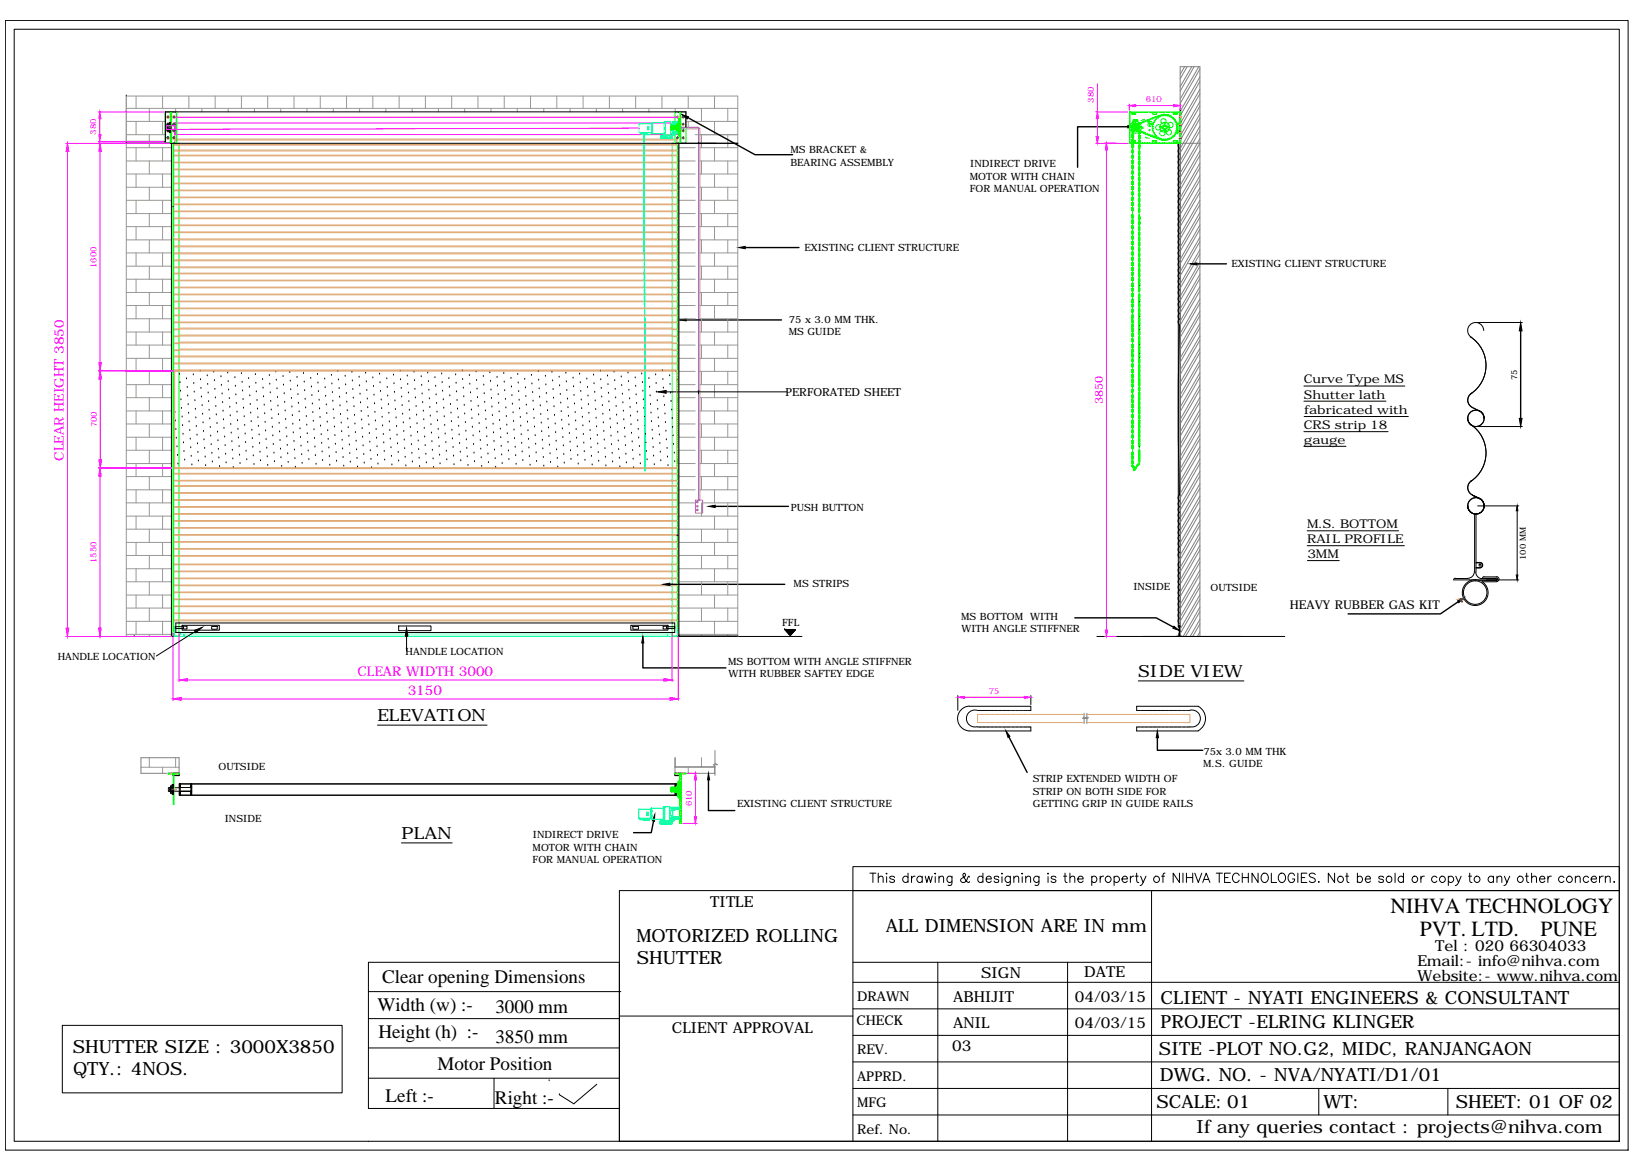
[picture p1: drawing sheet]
<svg xmlns="http://www.w3.org/2000/svg" width="297mm" height="210mm" viewBox="0 0 297 210" stroke-linecap="round" stroke-linejoin="round" font-family="sans-serif">
<defs><g id="words">
<g font-size="3.9">
<text x="253.1" y="166.1">NIHVA TECHNOLOGY</text>
<text x="258.4" y="170.2">PVT. LTD.</text>
<text x="280.4" y="170.2">PUNE</text>
</g>
<g font-size="3.5">
<text x="69.6" y="178.7">Clear opening Dimensions</text>
<text x="68.7" y="183.8">Width (w) :-</text>
<text x="90.2" y="184.3">3000 mm</text>
<text x="68.9" y="188.8">Height (h) :-</text>
<text x="90.2" y="189.6">3850 mm</text>
<text x="79.6" y="194.6">Motor Position</text>
<text x="70.2" y="200.5">Left :-</text>
<text x="90.1" y="200.8">Right :-</text>
</g>
<g font-size="3.3">
<text x="115.8" y="171.4">MOTORIZED ROLLING</text>
<text x="161.2" y="169.5">ALL DIMENSION ARE IN mm</text>
<text x="115.9" y="175.4">SHUTTER</text>
<text x="211.2" y="182.7">CLIENT - NYATI ENGINEERS &amp; CONSULTANT</text>
<text x="13.3" y="191.5">SHUTTER SIZE : 3000X3850</text>
<text x="210.9" y="191.9">SITE -PLOT NO.G2, MIDC, RANJANGAON</text>
<text x="211.2" y="187.1">PROJECT -ELRING KLINGER</text>
<text x="13.3" y="195.6">QTY.: 4NOS.</text>
<text x="211.1" y="196.7">DWG. NO. - NVA/NYATI/D1/01</text>
<text x="210.5" y="201.5">SCALE: 01</text>
<text x="240.9" y="201.5">WT:</text>
<text x="265" y="201.5">SHEET: 01 OF 02</text>
<text x="217.8" y="206">If any queries contact : projects@nihva.com</text>
</g>
<g font-size="3">
<text x="207.2" y="123.2">SIDE VIEW</text>
<text x="68.7" y="131.2">ELEVATION</text>
<text x="73.1" y="152.7">PLAN</text>
</g>
<g font-size="2.8">
<text x="129.3" y="165">TITLE</text>
<text x="261.2" y="173">Tel : 020 66304033</text>
<text x="178.6" y="178">SIGN</text>
<text x="197.4" y="177.7">DATE</text>
<text x="258" y="175.8">Email:- info@nihva.com</text>
<text x="258" y="178.5">Website:- www.nihva.com</text>
<text x="173.5" y="182.2">ABHIJIT</text>
<text x="195.6" y="182.2">04/03/15</text>
<text x="122.3" y="187.9">CLIENT APPROVAL</text>
<text x="173.3" y="191.2">03</text>
<text x="173.5" y="187.1">ANIL</text>
<text x="195.6" y="187.1">04/03/15</text>
</g>
<g font-size="2.5" fill="#f0f">
<text x="11.6" y="83.8" transform="rotate(-90 11.6 83.8)">CLEAR HEIGHT 3850</text>
<text x="65.1" y="123">CLEAR WIDTH 3000</text>
<text x="74.2" y="126.5">3150</text>
</g>
<g font-size="2.5">
<text x="156" y="182.1">DRAWN</text>
<text x="155.9" y="186.4">CHECK</text>
<text x="156" y="191.8">REV.</text>
<text x="156" y="196.6">APPRD.</text>
<text x="156" y="201.4">MFG</text>
<text x="156" y="206.2">Ref. No.</text>
</g>
<g font-size="2.2">
<text x="237.3" y="69.8">Curve Type MS</text>
<text x="237.3" y="72.5">Shutter lath</text>
<text x="237.4" y="75.3">fabricated with</text>
<text x="237.3" y="78">CRS strip 18</text>
<text x="237.3" y="80.7">gauge</text>
<text x="237.9" y="96.1">M.S. BOTTOM</text>
<text x="237.9" y="98.8">RAIL PROFILE</text>
<text x="238" y="101.5">3MM</text>
<text x="234.7" y="110.7">HEAVY RUBBER GAS KIT</text>
</g>
<text font-size="2" x="143" y="72">PERFORATED SHEET</text>
<text font-size="2" fill="#f0f" x="200.7" y="73.5" transform="rotate(-90 200.7 73.5)">3850</text>
<g font-size="1.8">
<text x="143.8" y="27.9">MS BRACKET &amp;</text>
<text x="143.8" y="30.2">BEARING ASSEMBLY</text>
<text x="176.5" y="32.7">MOTOR WITH CHAIN</text>
<text x="176.5" y="35">FOR MANUAL OPERATION</text>
<text x="176.6" y="30.4">INDIRECT DRIVE</text>
<text x="146.4" y="45.6">EXISTING CLIENT STRUCTURE</text>
<text x="224.2" y="48.5">EXISTING CLIENT STRUCTURE</text>
<text x="143.6" y="58.7">75 x 3.0 MM THK.</text>
<text x="143.6" y="61">MS GUIDE</text>
<text x="143.9" y="92.9">PUSH BUTTON</text>
<text x="144.4" y="106.8">MS STRIPS</text>
<text x="206.3" y="107.3">INSIDE</text>
<text x="220.3" y="107.4">OUTSIDE</text>
<text x="142.4" y="113.9">FFL</text>
<text x="174.9" y="112.7">MS BOTTOM WITH</text>
<text x="73.8" y="119.1">HANDLE LOCATION</text>
<text x="175" y="115">WITH ANGLE STIFFNER</text>
<text x="10.5" y="120">HANDLE LOCATION</text>
<text x="132.5" y="120.9">MS BOTTOM WITH ANGLE STIFFNER</text>
<text x="132.6" y="123.2">WITH RUBBER SAFTEY EDGE</text>
<text x="219" y="137.3">75x 3.0 MM THK</text>
<text x="39.8" y="140">OUTSIDE</text>
<text x="188" y="142.3">STRIP EXTENDED WIDTH OF</text>
<text x="219" y="139.6">M.S. GUIDE</text>
<text x="40.9" y="149.5">INSIDE</text>
<text x="134.2" y="146.8">EXISTING CLIENT STRUCTURE</text>
<text x="188" y="144.6">STRIP ON BOTH SIDE FOR</text>
<text x="188" y="146.8">GETTING GRIP IN GUIDE RAILS</text>
<text x="96.9" y="154.8">MOTOR WITH CHAIN</text>
<text x="97" y="152.5">INDIRECT DRIVE</text>
<text x="96.9" y="157">FOR MANUAL OPERATION</text>
</g>
<g font-size="1.5" fill="#f0f">
<text x="199.1" y="18.7" transform="rotate(-90 199.1 18.7)">380</text>
<text x="208.5" y="18.6">610</text>
<text x="17.5" y="24.5" transform="rotate(-90 17.5 24.5)">380</text>
<text x="17.6" y="48.8" transform="rotate(-90 17.6 48.8)">1600</text>
<text x="17.6" y="77.8" transform="rotate(-90 17.6 77.8)">700</text>
<text x="17.6" y="102.4" transform="rotate(-90 17.6 102.4)">1550</text>
<text x="180" y="126.2">75</text>
<text x="125.9" y="146.7" transform="rotate(-90 125.9 146.7)">610</text>
</g>
<g font-size="1.5">
<text x="276.1" y="69.2" transform="rotate(-90 276.1 69.2)">75</text>
<text x="277.7" y="101.8" transform="rotate(-90 277.7 101.8)">100 MM</text>
</g>
</g></defs>
<!-- layer: 0 -->
<g fill="none" stroke="#000" stroke-width=".18">
<path d="M1 3.7h295.3v205.5h-295.3zM2.6 5.3h292.1v202.3h-292.1zM23 17.5h.1M23 26.1h.1M23 26.1h111.3M31.2 26.1v89.7M31.5 37.7h.1M123.2 22.9h.6M123.6 26.1v89.6M124.8 23.1v-2.8h-94.7v5.4h-7.1M127.1 26.1h.1M207.3 52.1h.1"/>
<path d="M207.3 55h.1M207.3 57.6h.1M207.3 59.3h.1M268.9 58.7h8.2M31.8 75h.1M31.9 76.6h.1M32 78.1h.1M32.1 79.7h.1M32.6 68.1h.1M32.8 69.6h.1M32.9 71.1h.1M32.9 72.7h.1"/>
<path d="M33 74.3h.1M33.1 75.8h.1M33.2 77.4h.1M33.3 79h.1M34 68.9h.1M34.1 70.5h.1M34.2 72h.1M34.2 73.6h.1M34.3 75.2h.1M34.4 76.7h.1M34.5 78.3h.1M34.6 79.9h.1"/>
<path d="M35.2 68.2h.1M35.3 69.8h.1M35.3 71.3h.1M35.5 72.9h.1M35.6 74.5h.1M35.6 76h.1M35.7 77.6h.1M35.9 79.1h.1M36.4 67.5h.1M36.5 69.1h.1M36.6 70.6h.1M36.7 72.2h.1"/>
<path d="M36.8 73.8h.1M36.9 75.3h.1M37 76.9h.1M37 78.5h.1M37.1 80h.1M37.7 68.4h.1M37.8 69.9h.1M37.9 71.5h.1M38 73.1h.1M38.1 74.6h.1M38.2 76.2h.1M38.3 77.8h.1"/>
<path d="M38.4 79.3h.1M38.9 67.7h.1M39 69.2h.1M39.1 70.8h.1M39.2 72.4h.1M39.3 73.9h.1M39.4 75.5h.1M39.5 77h.1M39.6 78.6h.1M40.2 68.5h.1M40.3 70.1h.1M40.4 71.7h.1"/>
<path d="M40.5 73.2h.1M40.6 74.8h.1M40.7 76.4h.1M40.8 77.9h.1M40.9 79.5h.1M41.4 67.8h.1M41.5 69.4h.1M41.6 70.9h.1M41.7 72.5h.1M41.8 74.1h.1M41.9 75.6h.1M42 77.2h.1"/>
<path d="M42.1 78.8h.1M42.8 68.7h.1M42.8 70.3h.1M42.9 71.8h.1M43 73.4h.1M43.1 75h.1M43.2 76.5h.1M43.3 78.1h.1M43.4 79.7h.1M43.9 68h.1M44.1 69.5h.1M44.2 71.1h.1"/>
<path d="M44.2 72.7h.1M44.3 74.2h.1M44.5 75.8h.1M44.5 77.4h.1M44.6 78.9h.1M45.3 68.9h.1M45.4 70.4h.1M45.5 72h.1M45.6 73.6h.1M45.6 75.1h.1M45.7 76.7h.1M45.8 78.3h.1"/>
<path d="M45.9 79.8h.1M46.5 68.1h.1M46.6 69.7h.1M46.7 71.3h.1M46.8 72.8h.1M46.9 74.4h.1M46.9 76h.1M47 77.5h.1M47.2 79.1h.1M47.8 69h.1M47.9 70.6h.1M48 72.2h.1"/>
<path d="M48.1 73.7h.1M48.2 75.3h.1M48.3 76.8h.1M48.3 78.4h.1M48.4 80h.1M49 68.3h.1M49.1 69.9h.1M49.2 71.4h.1M49.3 73h.1M49.4 74.6h.1M49.5 76.1h.1M49.6 77.7h.1"/>
<path d="M49.7 79.3h.1M50.2 67.6h.1M50.3 69.2h.1M50.4 70.7h.1M50.5 72.3h.1M50.6 73.9h.1M50.7 75.4h.1M50.8 77h.1M50.9 78.6h.1M51.5 68.5h.1M51.6 70h.1M51.7 71.6h.1"/>
<path d="M51.8 73.2h.1M51.9 74.7h.1M52 76.3h.1M52.1 77.9h.1M52.2 79.4h.1M52.7 67.8h.1M52.8 69.3h.1M52.9 70.9h.1M53 72.5h.1M53.1 74h.1M53.2 75.6h.1M53.3 77.2h.1"/>
<path d="M53.4 78.7h.1M54.1 68.7h.1M54.1 70.2h.1M54.2 71.8h.1M54.3 73.3h.1M54.4 74.9h.1M54.5 76.5h.1M54.6 78h.1M54.7 79.6h.1M55.2 67.9h.1M55.4 69.5h.1M55.5 71.1h.1"/>
<path d="M55.5 72.6h.1M55.6 74.2h.1M55.8 75.8h.1M55.8 77.3h.1M55.9 78.9h.1M56.6 68.8h.1M56.7 70.4h.1M56.8 72h.1M56.9 73.5h.1M56.9 75h.1M57 76.6h.1M57.2 78.2h.1"/>
<path d="M57.2 79.7h.1M57.8 68.1h.1M57.9 69.7h.1M58 71.2h.1M58.1 72.8h.1M58.2 74.4h.1M58.3 75.9h.1M58.3 77.5h.1M58.5 79.1h.1M59.1 68.9h.1M59.2 70.5h.1M59.3 72.1h.1"/>
<path d="M59.4 73.6h.1M59.5 75.2h.1M59.6 76.8h.1M59.6 78.3h.1M59.7 79.9h.1M60.3 68.3h.1M60.4 69.8h.1M60.5 71.4h.1M60.6 73h.1M60.7 74.5h.1M60.8 76.1h.1M60.9 77.7h.1"/>
<path d="M61 79.2h.1M61.5 67.5h.1M61.6 69.1h.1M61.7 70.7h.1M61.8 72.2h.1M61.9 73.8h.1M62 75.4h.1M62.1 76.9h.1M62.2 78.5h.1M62.8 68.4h.1M62.9 70h.1M63 71.6h.1"/>
<path d="M63.1 73.1h.1M63.2 74.7h.1M63.3 76.2h.1M63.4 77.8h.1M63.5 79.4h.1M64.1 67.7h.1M64.1 69.3h.1M64.2 70.9h.1M64.3 72.4h.1M64.4 74h.1M64.5 75.6h.1M64.6 77.1h.1"/>
<path d="M64.7 78.7h.1M65.4 68.6h.1M65.4 70.2h.1M65.5 71.7h.1M65.6 73.3h.1M65.7 74.8h.1M65.8 76.4h.1M65.9 78h.1M66 79.5h.1M66.5 67.9h.1M66.7 69.5h.1M66.8 71h.1"/>
<path d="M66.8 72.6h.1M66.9 74.2h.1M67 75.7h.1M67.1 77.3h.1M67.2 78.9h.1M67.9 68.7h.1M68 70.3h.1M68.1 71.9h.1M68.2 73.4h.1M68.2 75h.1M68.3 76.6h.1M68.5 78.1h.1"/>
<path d="M68.5 79.7h.1M69.1 68.1h.1M69.2 69.6h.1M69.3 71.2h.1M69.4 72.8h.1M69.5 74.3h.1M69.6 75.9h.1M69.6 77.5h.1M69.8 79h.1M70.4 68.9h.1M70.5 70.5h.1M70.6 72h.1"/>
<path d="M70.7 73.6h.1M70.8 75.2h.1M70.9 76.7h.1M71 78.3h.1M71 79.9h.1M71.6 68.2h.1M71.7 69.8h.1M71.8 71.4h.1M71.9 72.9h.1M72 74.5h.1M72.1 76h.1M72.2 77.6h.1"/>
<path d="M72.3 79.1h.1M72.8 67.5h.1M72.9 69.1h.1M73 70.6h.1M73.1 72.2h.1M73.2 73.8h.1M73.3 75.3h.1M73.4 76.9h.1M73.5 78.5h.1M74.1 68.4h.1M74.2 69.9h.1M74.3 71.5h.1"/>
<path d="M74.4 73.1h.1M74.5 74.6h.1M74.6 76.2h.1M74.7 77.8h.1M74.8 79.3h.1M75.4 67.7h.1M75.4 69.2h.1M75.5 70.8h.1M75.6 72.4h.1M75.7 73.9h.1M75.8 75.5h.1M75.9 77.1h.1"/>
<path d="M76 78.6h.1M76.7 68.5h.1M76.8 70.1h.1M76.8 71.7h.1M76.9 73.2h.1M77 74.8h.1M77.1 76.4h.1M77.2 77.9h.1M77.3 79.5h.1M77.9 67.8h.1M78 69.4h.1M78.1 71h.1"/>
<path d="M78.1 72.5h.1M78.2 74.1h.1M78.3 75.7h.1M78.4 77.2h.1M78.5 78.8h.1M79.2 68.7h.1M79.3 70.3h.1M79.4 71.8h.1M79.5 73.4h.1M79.5 75h.1M79.6 76.5h.1M79.8 78.1h.1"/>
<path d="M79.8 79.7h.1M80.4 68h.1M80.5 69.6h.1M80.6 71.1h.1M80.7 72.7h.1M80.8 74.2h.1M80.9 75.8h.1M80.9 77.4h.1M81 78.9h.1M81.7 68.9h.1M81.8 70.4h.1M81.9 72h.1"/>
<path d="M82 73.6h.1M82.1 75.1h.1M82.2 76.7h.1M82.3 78.3h.1M82.3 79.8h.1M82.9 68.2h.1M83 69.7h.1M83.1 71.3h.1M83.2 72.8h.1M83.3 74.4h.1M83.4 76h.1M83.5 77.5h.1"/>
<path d="M83.6 79.1h.1M84.1 67.5h.1M84.2 69h.1M84.3 70.6h.1M84.4 72.2h.1M84.5 73.7h.1M84.6 75.3h.1M84.7 76.9h.1M84.8 78.4h.1M84.9 80h.1M85.4 68.3h.1M85.5 69.9h.1"/>
<path d="M85.6 71.4h.1M85.7 73h.1M85.8 74.6h.1M85.9 76.1h.1M86 77.7h.1M86.1 79.3h.1M86.7 67.6h.1M86.7 69.2h.1M86.8 70.8h.1M86.9 72.3h.1M87 73.9h.1M87.1 75.5h.1"/>
<path d="M87.2 77h.1M87.3 78.6h.1M88 68.5h.1M88.1 70h.1M88.1 71.6h.1M88.2 73.2h.1M88.3 74.7h.1M88.4 76.3h.1M88.5 77.9h.1M88.6 79.4h.1M89.2 67.8h.1M89.3 69.4h.1"/>
<path d="M89.4 70.9h.1M89.5 72.5h.1M89.5 74h.1M89.6 75.6h.1M89.7 77.2h.1M89.8 78.7h.1M90.5 68.7h.1M90.6 70.2h.1M90.7 71.8h.1M90.8 73.3h.1M90.8 74.9h.1M90.9 76.5h.1"/>
<path d="M91.1 78h.1M91.1 79.6h.1M91.7 67.9h.1M91.8 69.5h.1M91.9 71.1h.1M92 72.6h.1M92.1 74.2h.1M92.2 75.8h.1M92.2 77.3h.1M92.3 78.9h.1M93 68.8h.1M93.1 70.4h.1"/>
<path d="M93.2 72h.1M93.3 73.5h.1M93.4 75.1h.1M93.5 76.7h.1M93.6 78.2h.1M93.6 79.8h.1M94.2 68.1h.1M94.3 69.7h.1M94.4 71.2h.1M94.5 72.8h.1M94.6 74.4h.1M94.7 75.9h.1"/>
<path d="M94.8 77.5h.1M94.9 79.1h.1M95.5 69h.1M95.6 70.6h.1M95.7 72.1h.1M95.8 73.7h.1M95.9 75.3h.1M96 76.8h.1M96.1 78.3h.1M96.2 79.9h.1M96.7 68.3h.1M96.8 69.8h.1"/>
<path d="M96.9 71.4h.1M97 73h.1M97.1 74.5h.1M97.2 76.1h.1M97.3 77.7h.1M97.4 79.2h.1M98 67.6h.1M98 69.2h.1M98.1 70.7h.1M98.2 72.2h.1M98.3 73.8h.1M98.4 75.4h.1"/>
<path d="M98.5 76.9h.1M98.6 78.5h.1M99.3 68.4h.1M99.4 70h.1M99.4 71.6h.1M99.5 73.1h.1M99.7 74.7h.1M99.7 76.3h.1M99.8 77.8h.1M99.9 79.4h.1M100.5 67.7h.1M100.6 69.3h.1"/>
<path d="M100.7 70.9h.1M100.8 72.4h.1M100.8 74h.1M100.9 75.6h.1M101 77.1h.1M101.1 78.7h.1M101.8 68.6h.1M101.9 70.2h.1M102 71.7h.1M102.1 73.3h.1M102.2 74.9h.1M102.2 76.4h.1"/>
<path d="M102.4 78h.1M102.4 79.6h.1M103 67.9h.1M103.1 69.5h.1M103.2 71h.1M103.3 72.6h.1M103.4 74.2h.1M103.5 75.7h.1M103.5 77.3h.1M103.6 78.9h.1M104.3 68.8h.1M104.4 70.3h.1"/>
<path d="M104.5 71.9h.1M104.6 73.5h.1M104.7 75h.1M104.8 76.6h.1M104.9 78.1h.1M104.9 79.7h.1M105.5 68.1h.1M105.6 69.6h.1M105.7 71.2h.1M105.8 72.8h.1M105.9 74.3h.1M106 75.9h.1"/>
<path d="M106.1 77.5h.1M106.2 79h.1M106.8 68.9h.1M106.9 70.5h.1M107 72h.1M107.1 73.6h.1M107.2 75.2h.1M107.3 76.7h.1M107.4 78.3h.1M107.5 79.9h.1M108 68.2h.1M108.1 69.8h.1"/>
<path d="M108.2 71.4h.1M108.3 72.9h.1M108.4 74.5h.1M108.5 76.1h.1M108.6 77.6h.1M108.7 79.2h.1M109.3 67.5h.1M109.3 69.1h.1M109.4 70.6h.1M109.5 72.2h.1M109.6 73.8h.1M109.7 75.3h.1"/>
<path d="M109.8 76.9h.1M109.9 78.5h.1M110.6 68.4h.1M110.7 70h.1M110.7 71.5h.1M110.8 73.1h.1M111 74.7h.1M111 76.2h.1M111.1 77.8h.1M111.2 79.3h.1M111.8 67.7h.1M111.9 69.2h.1"/>
<path d="M112 70.8h.1M112.1 72.4h.1M112.1 73.9h.1M112.2 75.5h.1M112.4 77.1h.1M112.4 78.6h.1M113.1 68.6h.1M113.2 70.1h.1M113.3 71.7h.1M113.4 73.3h.1M113.5 74.8h.1M113.5 76.4h.1"/>
<path d="M113.7 77.9h.1M113.7 79.5h.1M114.3 67.8h.1M114.4 69.4h.1M114.5 71h.1M114.6 72.5h.1M114.7 74.1h.1M114.8 75.7h.1M114.9 77.2h.1M114.9 78.8h.1M115.6 68.7h.1M115.7 70.3h.1"/>
<path d="M115.8 71.8h.1M115.9 73.4h.1M116 75h.1M116.1 76.5h.1M116.2 78.1h.1M116.2 79.7h.1M116.8 68h.1M116.9 69.6h.1M117 71.1h.1M117.1 72.7h.1M117.2 74.3h.1M117.3 75.8h.1"/>
<path d="M117.4 77.4h.1M117.5 79h.1M118.1 68.9h.1M118.2 70.4h.1M118.3 72h.1M118.4 73.6h.1M118.5 75.1h.1M118.6 76.7h.1M118.7 78.3h.1M118.8 79.8h.1M119.3 68.2h.1M119.4 69.8h.1"/>
<path d="M119.5 71.3h.1M119.6 72.9h.1M119.7 74.5h.1M119.8 76h.1M119.9 77.6h.1M120 79.1h.1M120.6 67.5h.1M120.7 69h.1M120.7 70.6h.1M120.8 72.2h.1M120.9 73.7h.1M121 75.3h.1"/>
<path d="M121.1 76.9h.1M121.2 78.4h.1M121.2 71.3h22M121.3 80h.1M121.9 68.4h.1M122 69.9h.1M122 71.5h.1M122.1 73h.1M122.3 74.6h.1M122.3 76.1h.1M122.4 77.7h.1M122.5 79.3h.1"/>
<path d="M123.1 67.6h.1M123.2 69.2h.1M127.1 71.3v.4M207.3 60.1h.1M207.3 62.7h.1M207.3 64.4h.1M207.3 65.2h.1M207.3 69.5h.1M207.3 67.8h.1M207.3 70.2v.1M207.3 72.8v.1M207.3 74.5h.1"/>
<path d="M207.3 75.3h.1M207.3 77.9v.1M207.3 79.6h.1M237.3 70.2h18.4M237.3 73h15M237.3 78.5h15.3M237.4 75.8h18.9M267.1 76.1h.1M267.7 61.3a6.2 6.2 0 0 1 0 10.4M267.7 77.2a6.2 6.2 0 0 1 0 10.4M267.8 71.6a1.46 1.46 0 0 0 .2 2.5M267.9 71.5a1.5 1.5 0 0 0-.8 1.3 1.5 1.5 0 0 0 .9 1.3"/>
<path d="M268 74.1l1.4 .7-1.4-.6M268.9 77.6h8.2M269.4 74.8a1.5 1.5 0 0 1 0 2.6 1.5 1.5 0 0 1-2.3-1.3M270 60.1a1.46 1.46 0 0 0-2.1-1.3 1.46 1.46 0 0 0-.2 2.5M270.1 76.1a1.46 1.46 0 0 0-2.1-1.3 1.46 1.46 0 0 0-.2 2.5M270.1 76.1a1.5 1.5 0 0 0-2.2-1.3 1.5 1.5 0 0 0 0 2.6M270.1 76.1h.1M32.2 81.3h.1M32.3 82.8h.1M32.4 84.4h.1M33.4 80.5h.1M33.5 82.1h.1"/>
<path d="M33.6 83.7h.1M34.7 81.4h.1M34.8 83h.1M34.9 84.6h.1M35.9 80.7h.1M36 82.3h.1M36.1 83.8h.1M37.3 81.6h.1M37.3 83.1h.1M37.4 84.7h.1M38.4 80.9h.1M38.6 82.5h.1"/>
<path d="M38.7 84h.1M39.7 80.2h.1M39.8 81.7h.1M39.8 83.3h.1M40 84.9h.1M41 81.1h.1M41.1 82.6h.1M41.1 84.2h.1M42.2 80.3h.1M42.3 81.9h.1M42.4 83.5h.1M42.5 85h.1"/>
<path d="M43.5 81.2h.1M43.6 82.8h.1M43.7 84.3h.1M44.7 80.5h.1M44.8 82.1h.1M44.9 83.6h.1M46 81.4h.1M46.1 82.9h.1M46.2 84.5h.1M47.2 80.7h.1M47.3 82.2h.1M47.4 83.8h.1"/>
<path d="M48.6 81.5h.1M48.6 83.1h.1M48.7 84.7h.1M49.7 80.8h.1M49.9 82.4h.1M50 84h.1M51 80.1h.1M51.1 81.7h.1M51.1 83.3h.1M51.3 84.8h.1M52.3 81h.1M52.4 82.5h.1"/>
<path d="M52.5 84.1h.1M53.5 80.3h.1M53.6 81.9h.1M53.7 83.4h.1M53.8 85h.1M54.8 81.1h.1M54.9 82.7h.1M55 84.3h.1M56 80.5h.1M56.1 82h.1M56.2 83.6h.1M57.3 81.3h.1"/>
<path d="M57.4 82.9h.1M57.5 84.4h.1M58.5 80.6h.1M58.6 82.2h.1M58.7 83.8h.1M59.9 81.5h.1M59.9 83h.1M60 84.6h.1M61 80.8h.1M61.2 82.3h.1M61.3 83.9h.1M62.3 80.1h.1"/>
<path d="M62.4 81.6h.1M62.4 83.2h.1M62.6 84.8h.1M63.6 80.9h.1M63.7 82.5h.1M63.8 84.1h.1M64.8 80.2h.1M64.9 81.8h.1M65 83.4h.1M65.1 84.9h.1M66.1 81.1h.1M66.2 82.7h.1"/>
<path d="M66.3 84.2h.1M67.3 80.4h.1M67.4 82h.1M67.5 83.6h.1M67.6 85.1h.1M68.6 81.3h.1M68.7 82.8h.1M68.8 84.4h.1M69.9 80.5h.1M69.9 82.1h.1M70 83.7h.1M71.2 81.4h.1"/>
<path d="M71.2 83h.1M71.3 84.6h.1M72.3 80.7h.1M72.5 82.3h.1M72.6 83.8h.1M73.6 80h.1M73.7 81.6h.1M73.7 83.2h.1M73.9 84.7h.1M74.9 80.9h.1M75 82.5h.1M75.1 84h.1"/>
<path d="M76.1 80.2h.1M76.2 81.8h.1M76.3 83.3h.1M76.4 84.9h.1M77.4 81.1h.1M77.5 82.6h.1M77.6 84.2h.1M78.6 80.3h.1M78.7 81.9h.1M78.8 83.5h.1M78.9 85h.1M79.9 81.2h.1"/>
<path d="M80 82.8h.1M80.1 84.4h.1M81.2 80.5h.1M81.2 82.1h.1M81.3 83.6h.1M82.5 81.4h.1M82.6 83h.1M82.6 84.5h.1M83.7 80.7h.1M83.8 82.2h.1M83.9 83.8h.1M85 81.6h.1"/>
<path d="M85 83.1h.1M85.2 84.7h.1M86.2 80.8h.1M86.3 82.4h.1M86.4 84h.1M87.4 80.1h.1M87.5 81.7h.1M87.6 83.3h.1M87.7 84.8h.1M88.7 81h.1M88.8 82.6h.1M88.9 84.1h.1"/>
<path d="M89.9 80.3h.1M90 81.9h.1M90.1 83.4h.1M90.2 85h.1M91.2 81.2h.1M91.3 82.7h.1M91.4 84.3h.1M92.5 80.5h.1M92.5 82h.1M92.6 83.6h.1M93.8 81.4h.1M93.9 82.9h.1"/>
<path d="M93.9 84.4h.1M95 80.6h.1M95 82.2h.1M95.2 83.8h.1M96.3 81.5h.1M96.4 83h.1M96.5 84.6h.1M97.5 80.8h.1M97.6 82.4h.1M97.7 83.9h.1M98.7 80.1h.1M98.8 81.6h.1"/>
<path d="M98.9 83.2h.1M99 84.8h.1M100 81h.1M100.1 82.5h.1M100.2 84.1h.1M101.2 80.2h.1M101.3 81.8h.1M101.4 83.4h.1M101.5 84.9h.1M102.5 81.1h.1M102.6 82.7h.1M102.7 84.2h.1"/>
<path d="M103.8 80.4h.1M103.8 82h.1M103.9 83.6h.1M105.1 81.3h.1M105.2 82.8h.1M105.2 84.4h.1M106.3 80.6h.1M106.3 82.2h.1M106.5 83.7h.1M107.6 81.4h.1M107.7 83h.1M107.8 84.6h.1"/>
<path d="M108.8 80.8h.1M108.9 82.3h.1M109 83.9h.1M110 80h.1M110.1 81.6h.1M110.2 83.2h.1M110.3 84.7h.1M111.3 80.9h.1M111.4 82.5h.1M111.5 84h.1M112.5 80.2h.1M112.6 81.8h.1"/>
<path d="M112.7 83.3h.1M112.8 84.9h.1M113.8 81.1h.1M113.9 82.6h.1M114 84.2h.1M115.1 80.4h.1M115.1 81.9h.1M115.2 83.5h.1M115.3 85.1h.1M116.4 81.2h.1M116.5 82.8h.1M116.5 84.4h.1"/>
<path d="M117.6 80.5h.1M117.6 82.1h.1M117.8 83.6h.1M118.9 81.4h.1M119 83h.1M119.1 84.5h.1M120.1 80.7h.1M120.2 82.2h.1M120.3 83.8h.1M121.4 81.6h.1M121.5 83.1h.1M121.6 84.7h.1"/>
<path d="M122.6 80.8h.1M122.7 82.4h.1M122.8 84h.1M123.2 97.4h.2M129.7 92.1h.1M207.3 81.2v.1M237.3 81.2h7.7M237.9 96.5h16.7M237.9 99.3h17.7M267.1 92h.1M267.8 87.5a1.46 1.46 0 0 0 .2 2.5M267.9 87.4a1.5 1.5 0 0 0-.8 1.3 1.5 1.5 0 0 0 .9 1.4l1.5 .6"/>
<path d="M268.2 93.4l.2 .2M268.4 93.6v10.4M268.6 93.5v10.6M268.9 92h7.5M269.4 90.7a1.5 1.5 0 0 1 0 2.6 1.5 1.5 0 0 1-2.3-1.3M270.1 92a1.46 1.46 0 0 0-2.1-1.3 1.46 1.46 0 0 0-.2 2.5M270.1 92a1.5 1.5 0 0 0-2.2-1.3 1.5 1.5 0 0 0 0 2.6M276.1 92.9v11.7M23 115.8h8.5M24.4 115.8h.1M31.9 114h1.5v.3h-1.5zM32 115h90.8v-1.7h-90.8v1.7"/>
<path d="M33.1 113.7h6.8v.9h-6.8zM33.4 113.9h.6v.5h-.6zM35.5 114.9l-7.1 4.4M38.5 113.9h1v.6h-1zM72.6 113.9h5.8v.8h-5.8zM74 115.7v2.7M114.8 113.7h6.8v.9h-6.8zM115.2 113.9h1v.6h-1zM120.7 113.9h.6v.5h-.6zM121.3 114h1.5v.3h-1.5zM123.4 115.8h22.6M123.6 115.7h.1"/>
<path d="M123.6 115.7h10.7M142.8 114.5h.1M142.8 114.5h2M142.8 114.5l1 1.1M142.9 114.5v.1M143 114.5v.1M143 114.7l.1-.2-.1 .2M143.1 114.5v.3v-.3l-.1 .2M143.2 114.5l-.1 .3zM143.2 114.9l.1-.4-.1 .4M143.2 114.5l-.1 .3M143.3 114.5l-.2 .3z"/>
<path d="M143.3 114.5l-.1 .4M143.3 114.5v.5M143.3 115l.2-.5-.2 .5M143.4 114.5l-.1 .5zM143.4 114.5l-.1 .5M143.4 115.1l.2-.6-.2 .6M143.5 114.5l-.1 .5M143.6 114.5l-.2 .6zM143.6 115.3l.2-.8-.2 .8M143.6 114.5l-.2 .6M143.7 114.5l-.2 .7M143.7 114.5l-.2 .7z"/>
<path d="M143.7 115.4l.3-.9-.2 1M143.8 114.5l-.3 .8M143.8 115.6l.3-1.1-.3 1.1M143.8 114.5l-.2 .9M143.9 114.5l-.2 .9zM143.9 114.5l-.2 .9M144 115.4l.2-.9-.2 .9M144 114.5l-.2 1 .3-1M144.1 114.5l-.3 1.1zM144.1 114.5l-.2 1M144.1 115.2l.3-.7-.2 .7M144.2 114.5l-.2 .9 .3-.9-.2 .8"/>
<path d="M144.2 115.1l.2-.6-.2 .7M144.3 115.1l.1-.6-.1 .6M144.3 115l.1-.5-.1 .5M144.3 114.5l-.2 .8M144.4 114.9l.1-.4-.1 .5M144.4 114.5l-.2 .6M144.4 114.9l.2-.4-.2 .4M144.5 114.5l-.2 .5M144.5 114.8l.1-.3-.1 .3M144.6 114.5l-.1 .3M144.6 114.7l.1-.2-.1 .3M144.6 114.7l.1-.2-.1 .2"/>
<path d="M144.7 114.5v.2M144.7 114.6v-.1v.1M144.7 114.5v.1M144.8 114.5h-.1M144.8 114.5l-1 1.1M199.6 115.8h34.2M214.5 114l.1 .2M214.5 114l.1-.2 .1 .2M214.6 114.2v1.6M214.6 115.3v.4l-.4 .1M214.7 114.2v1.6M214.7 115.7l.4 .1"/>
<path d="M214.7 114h.1M214.7 114l-.1-.2-.1 .2M238 102h5.8M264.9 105.2h2.3M264.9 105.2h-.2l-.1 .3h11.8M268.4 104a1.21 1.21 0 0 1-1.3 1.2M268.6 104.1a1.21 1.21 0 0 0 .8 1.1M268.6 102.3h.8M268.6 102.4h.8M268.6 103.3h.8M268.6 103.2h.8M269.1 105.5a2.35 2.35 0 0 0-2.9 2.7 2.35 2.35 0 0 0 3.6 1.5 2.35 2.35 0 0 0-.1-3.9"/>
<path d="M269.2 105.6h3.2M269.4 102.3a.49 .49 0 0 1 .5 .5 .49 .49 0 0 1-.5 .5M269.4 102.3a.44 .44 0 0 1 .4 .5 .44 .44 0 0 1-.4 .4M269.5 105.2h2.6M269.7 105.8h2.7M269.9 105.2h2.5M270.1 104.9l-.3 .3M270.1 104.9h2.3M272.1 105.2l.2 .3M272.4 105.1l.2 .2-.2 .2M272.4 104.9a.44 .44 0 0 1 .4 .4 .44 .44 0 0 1-.4 .5M68.7 131.9h19.9"/>
<path d="M177.9 129.2a1.55 1.55 0 0 0-2 1.5 1.55 1.55 0 0 0 2 1.5M177.9 129.2h.1M177.9 132.2h.1M178.1 129.2h.6M178.1 132.2h.6M178.8 129.2h.6M178.8 132.2h.6M179.5 129.2h.6M179.5 132.2h.6M180.2 129.2h.1M180.2 132.2h.1M180.4 129.2h.4"/>
<path d="M180.4 132.2h.4M180.9 129.2h.1M180.9 132.2h.1M181.1 129.2h.5M181.1 132.2h.5M181.7 129.2h.1M181.7 132.2h.1M181.8 129.2h.5M181.8 132.2h.5M182.4 129.2h.1M182.4 132.2h.1M182.5 129.2h.7"/>
<path d="M182.5 132.2h.7M183.3 129.2h.6M183.3 132.2h.6M184 129.2h.1M184 132.2h.1M184.2 129.2h.4M184.2 132.2h.4M184.7 129.2h.1M184.7 132.2h.1M184.9 129.2h.4M184.9 132.2h.4M185.4 129.2h.1"/>
<path d="M185.4 132.2h.1M185.6 129.2h.5M185.6 132.2h.5M186.1 129.2h.1M186.1 132.2h.1M186.3 129.2h.6M186.3 132.2h.6M187 129.2h.6v-.7l-11.2-.1a2.26 2.26 0 0 0-2.1 2.3 2.26 2.26 0 0 0 2.1 2.2l11.2 .1v-.8h-.6M206.9 129.2v-.7h11.2a2.52 2.52 0 0 1 0 4.4M206.9 132.2v.8h11.2M207 129.2h.5M207 132.2h.5"/>
<path d="M207.2 123.9h19.2M207.6 129.2h.1M207.6 132.2h.1M207.7 129.2h.5M207.7 132.2h.5M208.3 129.2h.1M208.3 132.2h.1M208.4 129.2h.5M208.4 132.2h.5M209 129.2h.1M209 132.2h.1M209.2 129.2h.6"/>
<path d="M209.2 132.2h.6M209.9 129.2h.6M209.9 132.2h.6M210.6 129.2h.1M210.6 132.2h.1M210.8 129.2h.4M210.8 132.2h.4M211.3 129.2h.1M211.3 132.2h.1M211.5 129.2h.5M211.5 132.2h.5M212 129.2h.1"/>
<path d="M212 132.2h.1M212.2 129.2h.5M212.2 132.2h.5M212.8 129.2h.1M212.8 132.2h.1M212.9 129.2h.7M212.9 132.2h.7M213.7 129.2h.6M213.7 132.2h.6M214.4 129.2h.6M214.4 132.2h.6M215.1 129.2h.1"/>
<path d="M215.1 132.2h.1M215.3 129.2h.4M215.3 132.2h.4M215.8 129.2h.1M215.8 132.2h.1M216 129.2h.5M216 132.2h.5M216.5 129.2h.1M216.5 132.2h.1M216.6 129.2a1.55 1.55 0 0 1 1.9 1.5 1.55 1.55 0 0 1-1.9 1.5M30.6 140.7h2v.4h-1.1v-.4M31.6 140.9v.1h.5"/>
<path d="M32.1 140.7h-.5v.1M32.2 140.7h.4M32.2 141h.4M32.6 142.7l.2-.1-.2 .2M32.6 144.6l.2-.1-.2 .1M32.6 142.6h90.5v2h-90.5zM32.6 142.7l.2-.1v2M32.7 142.6h-.1h90.5M32.7 144h-.1M32.8 142.6h-.2M32.8 144l-.2 .1M32.8 142.9l-.2 .2"/>
<path d="M32.8 143.2h.1M32.8 144.2l-.2 .1 .2-.1M32.8 144.6h.1M32.8 142.6l-.2 .2M32.8 142.7l-.2 .2M32.8 142.7l-.2 .2 .2-.1M32.8 142.9l-.2 .1M32.8 143l-.2 .2M32.8 143.1l-.2 .1M32.8 143.1l-.1 .1M32.8 144l-.2 .2M32.8 144.1l-.2 .2"/>
<path d="M32.8 144.3l-.2 .1M32.8 144.3l-.2 .2M32.8 144.4l-.2 .2M32.8 144.5l-.1 .1M32.8 144.6h-.1M32.8 143.3h-2.2v.6h4.3l-.1 .1M34.8 142.9l.1-.2-.1 .2M34.8 143.9h.1M34.8 144.1l.1-.1-.1 .1M34.8 142.6v2l.1-.1M34.8 142.7l.1-.1v2M34.8 143.3h.1"/>
<path d="M34.8 142.6h.1M34.8 143.9l-2.2 .1M34.9 143l-.1 .2 .1-.1M34.9 143.2l-.1 .1 .1-.1M34.9 144.3l-.1 .2 .1-.2M34.9 144.6h-.1M34.9 142.6l-.1 .1M34.9 142.6l-.1 .2M34.9 142.8l-.1 .1 .1-.1M34.9 142.9l-.1 .2M34.9 142.9l-.1 .3M34.9 143.1l-.1 .1h-2.2"/>
<path d="M34.9 143.2l-.1 .1M34.9 144l-.1 .2M34.9 144.1l-.1 .2M34.9 144.2l-.1 .2M34.9 144.3l-.1 .1M34.9 144.4l-.1 .1M34.9 144.4l-.1 .2M73.1 153.3h9.2M122.9 142.6v.6M122.9 144v.6M122.9 141h.2M122.9 140.7h.2"/>
<path d="M123.2 141h.1M123.2 140.7h.1M123.4 140.7l.4 .1M123.8 140.9v.1h-.4M124 140.7v.4h-1.1v-.4h1.9M155.2 157.6h139.5v4.4h-139.5zM158.3 158.8h1.1M158.9 158.8v1.7M159.9 159.7l.3-.3 .5 .1v1M159.9 158.8v1.7M161.4 158.8v.2zM161.4 159.5v1"/>
<path d="M162.8 159.6a.51 .51 0 0 0-.9 0l.1 .2 .7 .2 .1 .3a.51 .51 0 0 1-.9 0M165.3 159.6a.54 .54 0 0 0-.8-.1 .54 .54 0 0 0 0 .8 .54 .54 0 0 0 .8 0M165.3 158.8v1.7M165.9 159.4v1.1M166.5 159.4a.56 .56 0 0 0-.6 .5M167.9 159.6a.54 .54 0 0 0-.8-.1 .54 .54 0 0 0 0 .8 .54 .54 0 0 0 .8 0M167.9 159.4v1.1M168.4 159.4l.3 1.1 .3-1.1 .4 1.1 .3-1.1M170.2 158.8v.2zM170.2 159.5v1M170.9 159.7l.4-.3 .4 .1v1M170.9 159.4v1.1"/>
<path d="M173.3 159.4l-.1 1.5-.2 .2-.4-.1M173.3 159.6a.52 .52 0 0 0-.8 0 .52 .52 0 0 0 0 .7 .52 .52 0 0 0 .8 0M176.4 159.5v-.1l-.2 .1-.2 .5a.61 .61 0 0 1-.5 .5 .61 .61 0 0 1-.7-.3l.1-.3 .7-.5a.34 .34 0 0 0-.1-.6l-.2 .1a1.43 1.43 0 0 0 .9 1.6l.2-.2M178.9 159.6a.52 .52 0 0 0-.8 0 .52 .52 0 0 0 0 .7 .52 .52 0 0 0 .8 0M178.9 158.8v1.7M179.5 159.9h.9a.49 .49 0 0 0-.6-.6 .49 .49 0 0 0-.3 .7 .49 .49 0 0 0 .4 .5 .49 .49 0 0 0 .5-.2M181.8 159.6a.47 .47 0 0 0-.4-.2 .47 .47 0 0 0-.5 .2 .81 .81 0 0 0 .8 .4l.1 .3a.47 .47 0 0 1-.4 .2 .47 .47 0 0 1-.5-.2M182.4 158.8v.2zM182.4 159.5v1M183.9 159.4v1.3a.45 .45 0 0 1-.7 .3M183.9 159.6a.54 .54 0 0 0-.8-.1 .54 .54 0 0 0 0 .8 .54 .54 0 0 0 .8 0M184.5 159.7l.4-.3 .4 .1 .1 1"/>
<path d="M184.5 159.4v1.1M186 158.9h.1zM186.1 159.5v1M186.7 159.7l.4-.3 .4 .1 .1 1M186.7 159.4v1.1M189.1 159.4v1.3a.45 .45 0 0 1-.7 .3M189.1 159.6a.54 .54 0 0 0-.8-.1 .54 .54 0 0 0 0 .8 .54 .54 0 0 0 .8 0M190.7 158.9h.1zM190.8 159.5v1M192.2 159.6a.51 .51 0 0 0-.9 0l.1 .2 .7 .2 .1 .3a.51 .51 0 0 1-.9 0M193.6 159.4h.5M193.8 158.8v1.4l.1 .2 .3 .1"/>
<path d="M194.7 159.7l.4-.3 .4 .1 .1 1M194.7 158.8v1.7M196.2 159.9h.9a.51 .51 0 0 0-.5-.6 .51 .51 0 0 0-.4 .7 .52 .52 0 0 0 .4 .5 .52 .52 0 0 0 .5-.2M198.7 159.6a.52 .52 0 0 1 .8 0 .52 .52 0 0 1 0 .7 .52 .52 0 0 1-.8 0M198.7 159.4v1.7M200.2 159.4v1.1M200.9 159.4a.52 .52 0 0 0-.7 .5M202.8 159.6a.54 .54 0 0 1 .8-.1 .54 .54 0 0 1 0 .8 .54 .54 0 0 1-.8 0M202.8 159.4v1.7M204.2 159.9h1a.52 .52 0 0 0-.7-.5 .52 .52 0 0 0-.2 .9 .51 .51 0 0 0 .9 0M205.7 159.4v1.1M206.4 159.4a.56 .56 0 0 0-.7 .5"/>
<path d="M206.6 159.4h.6M206.9 158.8v1.4l.1 .2 .3 .1M207.6 159.4l.5 1.1 .5-1.1M211.4 159.4h.6M212 158.8l-.2 .1-.1 .3v1.3M214.7 158.8v1.7l-1.2-1.7v1.7M215.3 158.8v1.7M215.9 158.8v1.7M215.9 159.6h1.2M217.1 158.8v1.7M217.5 158.8l.6 1.7 .6-1.7M219.2 160h.8"/>
<path d="M221.4 158.8h1.1M221.9 158.8v1.7M222.9 159.6h.6M223.9 158.8h-1v1.7h1M225.6 159.2a.63 .63 0 0 0-.8-.4 .63 .63 0 0 0-.5 .7v.4a.63 .63 0 0 0 .5 .6 .63 .63 0 0 0 .8-.4M226.1 159.6h1.1M226.1 158.8v1.7M227.2 158.8v1.7M229 158.8v1.7l-1.1-1.7v1.7M229.7 159.1a.63 .63 0 0 1 .7-.3 .63 .63 0 0 1 .4 .7v.4a.66 .66 0 0 1-.6 .6 .66 .66 0 0 1-.7-.6zM231.4 158.8v1.7h1M232.8 159.1a.63 .63 0 0 1 .7-.3 .63 .63 0 0 1 .5 .7v.4a.66 .66 0 0 1-.7 .6 .66 .66 0 0 1-.6-.6z"/>
<path d="M235.6 159.2a.61 .61 0 0 0-.7-.4 .61 .61 0 0 0-.5 .7v.4a.6 .6 0 0 0 .6 .6 .6 .6 0 0 0 .6-.6h-.4M236.2 158.8v1.7M236.9 159.6h.6M237.9 158.8h-1v1.7h1M239.4 159.1a.6 .6 0 0 0-.6-.3 .6 .6 0 0 0-.5 .4l.3 .3 .6 .3 .2 .5a.69 .69 0 0 1-1.1 0M242.9 158.8v1.7l-1.1-1.7v1.7M244.9 159.4h.5M245.2 158.8v1.4v.2l.3 .1M247.1 159.6a.52 .52 0 0 1 .7 0 .52 .52 0 0 1 0 .7 .52 .52 0 0 1-.7 0M247.1 158.8v1.7M248.5 159.9h.9a.47 .47 0 0 0-.4-.6 .47 .47 0 0 0-.5 .6v.1a.49 .49 0 0 0 .4 .5 .49 .49 0 0 0 .5-.2M251.8 159.6a.47 .47 0 0 0-.4-.2 .47 .47 0 0 0-.4 .2 .81 .81 0 0 0 .8 .4v.3a.47 .47 0 0 1-.4 .2 .47 .47 0 0 1-.4-.2"/>
<path d="M253.9 158.8v1.7M255.4 159.6a.54 .54 0 0 0-.8-.1 .54 .54 0 0 0 0 .8 .54 .54 0 0 0 .8 0M255.4 158.8v1.7M258.6 159.4v1.1M259.2 159.4a.52 .52 0 0 0-.6 .5M261.5 159.6a.54 .54 0 0 0-.8-.1 .54 .54 0 0 0 0 .8 .54 .54 0 0 0 .8 0M263.6 159.6a.54 .54 0 0 1 .8-.1 .54 .54 0 0 1 0 .8 .54 .54 0 0 1-.8 0M263.6 159.4v1.7M265 159.4l.5 1.1 .4-1.1M267.3 159.4h.5M267.5 158.8v1.4l.1 .2 .3 .1M271.8 159.6a.54 .54 0 0 0-.8-.1 .54 .54 0 0 0 0 .8 .54 .54 0 0 0 .8 0"/>
<path d="M271.8 159.4v1.1M272.5 159.7l.3-.3 .5 .1v1M272.5 159.4v1.1M273.8 159.4l.5 1.1 .5-1.1M277.6 159.4h.6M277.9 158.8v1.4l.1 .2 .3 .1M278.8 159.7l.3-.3 .5 .1 .1 1M278.8 158.8v1.7M280.2 159.9h1a.51 .51 0 0 0-.6-.6 .51 .51 0 0 0-.4 .7 .52 .52 0 0 0 .4 .5 .52 .52 0 0 0 .6-.2M281.7 159.4v1.1M282.4 159.4a.52 .52 0 0 0-.7 .5M284.6 159.6a.54 .54 0 0 0-.7-.1 .54 .54 0 0 0 0 .8 .54 .54 0 0 0 .7 0"/>
<path d="M286.7 159.7l.4-.3 .4 .1 .1 1M286.7 159.4v1.1M289.1 159.6a.54 .54 0 0 0-.8-.1 .54 .54 0 0 0 0 .8 .54 .54 0 0 0 .8 0M289.6 159.9h1a.52 .52 0 0 0-.8-.5 .52 .52 0 0 0-.1 .9 .51 .51 0 0 0 .9 0M291.1 159.4v1.1M291.8 159.4a.57 .57 0 0 0-.7 .5M292.2 159.7l.4-.3 .4 .1 .1 1M292.2 159.4v1.1M112.7 175h-45.6v26.6h45.6M155.2 178.7h139.5M155.2 162v45.6M155.2 175h54.4"/>
<path d="M170.7 175v32.6M194.3 175v32.6M208.1 160.5a.62 .62 0 0 1-.6 .6M209.6 162v45.6M218.9 160.5l.6-1.7 .7 1.7M240 160.3v.2zM265.5 160.5l-.4 .5-.2 .1M274.3 160.5a.62 .62 0 0 1-.6 .6M293.8 160.3v.2zM294.7 162v45.6M294.7 162h-182v45.6M11.3 186.5h51v12.3h-51z"/>
<path d="M67.1 180.4h45.9M67.1 185.3h45.6M67.1 190.6h45.6M67.1 196.1h45.6M89.9 196.1v5.5M99.9 196.6h.1M101.8 199.1h.1M108.6 197.2l-4.2 3.6-2.6-1.7M112.7 184.8h42.5M155.2 193.2h139.5M155.2 188.3h139.5M155.2 183.5h139.5"/>
<path d="M155.2 198h139.5M240 198v4.8M263.5 198v4.8M67.1 207.6h.1M112.7 207.6h182M155.2 202.8h139.5"/>
<circle cx="268.5" cy="107.8" r="2.14"/>
<circle cx="269.4" cy="102.8" r=".19"/>
<circle cx="201.7" cy="159.9" r=".56"/>
<circle cx="210.5" cy="159.9" r=".56"/>
<circle cx="244" cy="159.9" r=".56"/>
<circle cx="252.8" cy="159.9" r=".56"/>
<circle cx="257.5" cy="159.9" r=".55"/>
<circle cx="262.5" cy="159.9" r=".56"/>
<circle cx="268.8" cy="159.9" r=".56"/>
<circle cx="276.7" cy="159.9" r=".56"/>
<circle cx="285.6" cy="159.9" r=".56"/>
</g>
<g fill="none" stroke="#dda56e" stroke-width=".18">
<path d="M31.8 25.5h91.4M31.8 25.3h91.4M31.9 39.7h-.1l.1 .1M31.9 38.4h-.1l.1 .1M31.9 37.1h-.1l.1 .1M31.9 35.8h-.1l.1 .2M31.9 34.6h-.1l.1 .1M31.9 33.3h-.1l.1 .1M31.9 32h-.1l.1 .2M31.9 30.8h-.1l.1 .1M31.9 29.5h-.1l.1 .1M31.9 28.2h-.1l.1 .1"/>
<path d="M31.9 26.3h-.1l.1 .1M31.9 27.3h-.1v.2h.1M32 39.8h.4M32 38.5h.4M32 38.4h.4M32 37.2h.4M32 37.1h.4M32 36h.4M32 35.8h.4M32 34.7h.4M32 34.6h.4M32 33.4h.4"/>
<path d="M32 33.3h.4M32 32.2h.4M32 32h.4M32 30.9h.4M32 30.8h.4M32 29.6h.4M32 29.5h.4M32 28.3h.4M32 28.2h.4M32 39.7h.4M32 27.5h.4M32 27.3h.4"/>
<path d="M32 26.4h.4M32 26.3h.4M32.5 39.8h90.2M32.5 38.5h90.2M32.5 38.4h90.2M32.5 37.2h90.2M32.5 37.1h90.2M32.5 36h90.2M32.5 35.8h90.2M32.5 34.7h90.2M32.5 34.6h90.2M32.5 33.4h90.2"/>
<path d="M32.5 33.3h90.2M32.5 32.2h90.2M32.5 32h90.2M32.5 30.9h90.2M32.5 30.8h90.2M32.5 29.6h90.2M32.5 29.5h90.2M32.5 28.3h90.2M32.5 28.2h90.2M32.5 39.7h90.2M32.5 27.5h90.2M32.5 27.3h90.2"/>
<path d="M32.5 26.4h90.2M32.5 26.3h90.2M122.8 39.8h.1M122.8 38.5h.1M122.8 38.4h.1M122.8 37.2h.1M122.8 37.1h.1M122.8 36h.1M122.8 35.8h.1M122.8 34.7h.1M122.8 34.6h.1M122.8 33.4h.1"/>
<path d="M122.8 33.3h.1M122.8 32.2h.1M122.8 32h.1M122.8 30.9h.1M122.8 30.8h.1M122.8 29.6h.1M122.8 29.5h.1M122.8 28.3h.1M122.8 28.2h.1M122.8 39.7h.1M122.8 27.5h.1M122.8 27.3h.1"/>
<path d="M122.8 26.4h.1M122.8 26.3h.1M123 39.7h.2v.1h-.2M123 38.4h.2v.1h-.2M123 37.1h.2v.1h-.2M123 35.8h.2v.2h-.2M123 34.6h.2v.1h-.2M123 33.3h.2v.1h-.2M123 32h.2v.2h-.2M123 30.8h.2v.1h-.2M123 29.5h.2v.1h-.2M123 28.2h.2v.1h-.2"/>
<path d="M123 26.3h.2v.1h-.2M123 27.3h.2v.2h-.2M31.5 43.3h.1M31.9 48.5h-.1v.2h.1M31.9 47.3h-.1v.1h.1M31.9 46h-.1v.2h.1M31.9 44.7h-.1v.2h.1M31.9 42.2h-.1l.1 .1M31.9 40.9h-.1l.1 .1M31.9 49.7h-.1l.1 .1M31.9 51h-.1l.1 .1M31.9 52.2h-.1l.1 .2"/>
<path d="M31.9 53.5h-.1l.1 .1M31.9 54.8h-.1l.1 .1M31.9 56h-.1l.1 .2M31.9 57.3h-.1l.1 .1M31.9 58.6h-.1l.1 .1M31.9 59.8h-.1l.1 .2M32 43.5h-.2v.1h.2M32 48.7h.4M32 48.5h.4M32 47.4h.4M32 47.3h.4M32 46.2h.4"/>
<path d="M32 46h.4M32 44.9h.4M32 44.7h.4M32 42.3h.4M32 42.2h.4M32 41h.4M32 40.9h.4M32 54.9h.4M32 54.8h.4M32 56.2h.4M32 56h.4M32 53.6h.4"/>
<path d="M32 53.5h.4M32 52.4h.4M32 52.2h.4M32 51.1h.4M32 51h.4M32 49.8h.4M32 49.7h.4M32 58.7h.4M32 58.6h.4M32 57.4h.4M32 57.3h.4M32 60h.4"/>
<path d="M32 59.8h.4M32 43.6h.2M32 43.5h.2M32.3 43.6h90.2M32.3 43.5h90.2M32.5 48.7h90.2M32.5 48.5h90.2M32.5 47.4h90.2M32.5 47.3h90.2M32.5 46.2h90.2M32.5 46h90.2M32.5 44.9h90.2"/>
<path d="M32.5 44.7h90.2M32.5 42.3h90.2M32.5 42.2h90.2M32.5 41h90.2M32.5 40.9h90.2M32.5 54.9h90.2M32.5 54.8h90.2M32.5 56.2h90.2M32.5 56h90.2M32.5 53.6h90.2M32.5 53.5h90.2M32.5 52.4h90.2"/>
<path d="M32.5 52.2h90.2M32.5 51.1h90.2M32.5 51h90.2M32.5 49.8h90.2M32.5 49.7h90.2M32.5 58.7h90.2M32.5 58.6h90.2M32.5 57.4h90.2M32.5 57.3h90.2M32.5 60h.1M32.5 59.8h90.2M32.6 59.7h89.7"/>
<path d="M122.3 60h.4M122.6 43.6h.1M122.6 43.5h.1M122.8 43.5h.4v.1h-.4M122.8 48.7h.1M122.8 48.5h.1M122.8 47.4h.1M122.8 47.3h.1M122.8 46.2h.1M122.8 46h.1M122.8 44.9h.1M122.8 44.7h.1"/>
<path d="M122.8 42.3h.1M122.8 42.2h.1M122.8 41h.1M122.8 40.9h.1M122.8 54.9h.1M122.8 54.8h.1M122.8 56.2h.1M122.8 56h.1M122.8 53.6h.1M122.8 53.5h.1M122.8 52.4h.1M122.8 52.2h.1"/>
<path d="M122.8 51.1h.1M122.8 51h.1M122.8 49.8h.1M122.8 49.7h.1M122.8 58.7h.1M122.8 58.6h.1M122.8 57.4h.1M122.8 57.3h.1M122.8 60h.1M122.8 59.8h.1M123 48.5h.2v.2h-.2M123 47.3h.2v.1h-.2"/>
<path d="M123 46h.2v.2h-.2M123 44.7h.2v.2h-.2M123 42.2h.2v.1h-.2M123 40.9h.2v.1h-.2M123 49.7h.2v.1h-.2M123 51h.2v.1h-.2M123 52.2h.2v.2h-.2M123 53.5h.2v.1h-.2M123 54.8h.2v.1h-.2M123 56h.2v.2h-.2M123 57.3h.2v.1h-.2M123 58.6h.2v.1h-.2"/>
<path d="M123 59.8h.2v.2h-.2M31.8 67.5h91.4v17.6h-91.4zM31.8 67.5h.1M31.9 61.1h-.1l.1 .1M31.9 62.4h-.1l.1 .1M31.9 63.7h-.1l.1 .1M31.9 64.8h-.1v.1h.1M31.9 66h-.1v.2h.1M31.9 67.3h-.1v.2M32 62.5h.4M32 62.4h.4M32 61.2h.4"/>
<path d="M32 61.1h.4M32 63.8h.4M32 63.7h.4M32 67.5h.4M32 67.3h.4M32 66.2h.4M32 66h.4M32 64.9h.4M32 64.8h.4M32.5 62.5h.1M32.5 62.4h90.2M32.5 61.2h.1"/>
<path d="M32.5 61.1h90.2M32.5 63.8h.1M32.5 63.7h90.2M32.5 67.5h90.2M32.5 67.3h90.2M32.5 66.2h90.2M32.5 66h90.2M32.5 64.9h90.2M32.5 64.8h90.2M32.6 63.5h89.7M32.6 62.2h89.7M32.6 60.9h89.7"/>
<path d="M122.3 62.5h.4M122.3 61.2h.4M122.3 63.8h.4M122.8 62.5h.1M122.8 62.4h.1M122.8 61.2h.1M122.8 61.1h.1M122.8 63.8h.1M122.8 63.7h.1M122.8 67.5h.1M122.8 67.3h.1M122.8 66.2h.1"/>
<path d="M122.8 66h.1M122.8 64.9h.1M122.8 64.8h.1M123 61.1h.2v.1h-.2M123 62.4h.2v.1h-.2M123 63.7h.2v.1h-.2M123 64.8h.2v.1h-.2M123 66h.2v.2h-.2M123 67.3h.2v.2h-.2M31.9 85.1h-.1l.1 .1M31.9 86.1h-.1l.1 .1M31.9 87.4h-.1l.1 .1"/>
<path d="M31.9 88.3h-.1l.1 .2M31.9 89.6h-.1l.1 .1M31.9 90.9h-.1l.1 .1M31.9 92.1h-.1l.1 .2M31.9 93.4h-.1l.1 .1M31.9 94.7h-.1l.1 .1M31.9 96h-.1l.1 .1M31.9 97.2h-.1l.1 .2M31.9 98.5h-.1l.1 .1M31.9 99.8h-.1l.1 .1M32 96.1h.4M32 96h.4"/>
<path d="M32 94.8h.4M32 94.7h.4M32 93.5h.4M32 93.4h.4M32 92.3h.4M32 92.1h.4M32 91h.4M32 90.9h.4M32 89.7h.4M32 89.6h.4M32 99.9h.4M32 99.8h.4"/>
<path d="M32 98.6h.4M32 98.5h.4M32 97.4h.4M32 97.2h.4M32 87.5h.4M32 87.4h.4M32 86.2h.4M32 86.1h.4M32 88.5h.4M32 88.3h.4M32 85.2h.4M32 85.1h.4"/>
<path d="M32.5 96.1h90.2M32.5 96h90.2M32.5 94.8h90.2M32.5 94.7h90.2M32.5 93.5h90.2M32.5 93.4h90.2M32.5 92.3h90.2M32.5 92.1h90.2M32.5 91h90.2M32.5 90.9h90.2M32.5 89.7h90.2M32.5 89.6h90.2"/>
<path d="M32.5 99.9h90.2M32.5 99.8h90.2M32.5 98.6h90.2M32.5 98.5h90.2M32.5 97.4h90.2M32.5 97.2h90.2M32.5 87.5h90.2M32.5 87.4h90.2M32.5 86.2h90.2M32.5 86.1h90.2M32.5 88.5h90.2M32.5 88.3h90.2"/>
<path d="M32.5 85.2h90.2M32.5 85.1h90.2M122.8 96.1h.1M122.8 96h.1M122.8 94.8h.1M122.8 94.7h.1M122.8 93.5h.1M122.8 93.4h.1M122.8 92.3h.1M122.8 92.1h.1M122.8 91h.1M122.8 90.9h.1"/>
<path d="M122.8 89.7h.1M122.8 89.6h.1M122.8 99.9h.1M122.8 99.8h.1M122.8 98.6h.1M122.8 98.5h.1M122.8 97.4h.1M122.8 97.2h.1M122.8 87.5h.1M122.8 87.4h.1M122.8 86.2h.1M122.8 86.1h.1"/>
<path d="M122.8 88.5h.1M122.8 88.3h.1M122.8 85.2h.1M122.8 85.1h.1M123 85.1h.2v.1h-.2M123 86.1h.2v.1h-.2M123 87.4h.2v.1h-.2M123 88.3h.2v.2h-.2M123 89.6h.2v.1h-.2M123 90.9h.2v.1h-.2M123 92.1h.2v.2h-.2M123 93.4h.2v.1h-.2"/>
<path d="M123 94.7h.2v.1h-.2M123 96h.2v.1h-.2M123 97.2h.2v.2h-.2M123 98.5h.2v.1h-.2M123 99.8h.2v.1h-.2M31.9 112.8h-.1v.1h.1M31.9 111.5h-.1l.1 .1M31.9 110.2h-.1l.1 .1M31.9 109h-.1l.1 .1M31.9 107.7h-.1l.1 .1M31.9 106.4h-.1l.1 .1M31.9 105.1h-.1l.1 .2"/>
<path d="M31.9 103.9h-.1l.1 .1M31.9 102.6h-.1l.1 .1M31.9 101h-.1l.1 .2M32 112.9h.4M32 112.8h.4M32 111.6h.4M32 111.5h.4M32 110.3h.4M32 110.2h.4M32 109.1h.4M32 109h.4M32 107.8h.4"/>
<path d="M32 107.7h.4M32 106.5h.4M32 106.4h.4M32 105.3h.4M32 105.1h.4M32 104h.4M32 103.9h.4M32 102.7h.4M32 102.6h.4M32 101.2h.4M32 101h.4M32.5 112.9h90.2"/>
<path d="M32.5 112.8h90.2M32.5 111.6h90.2M32.5 111.5h90.2M32.5 110.3h90.2M32.5 110.2h90.2M32.5 109.1h90.2M32.5 109h90.2M32.5 107.8h90.2M32.5 107.7h90.2M32.5 106.5h90.2M32.5 106.4h90.2M32.5 105.3h90.2"/>
<path d="M32.5 105.1h90.2M32.5 104h90.2M32.5 103.9h90.2M32.5 102.7h90.2M32.5 102.6h90.2M32.5 101.2h90.2M32.5 101h90.2M122.8 112.9h.1M122.8 112.8h.1M122.8 111.6h.1M122.8 111.5h.1M122.8 110.3h.1"/>
<path d="M122.8 110.2h.1M122.8 109.1h.1M122.8 109h.1M122.8 107.8h.1M122.8 107.7h.1M122.8 106.5h.1M122.8 106.4h.1M122.8 105.3h.1M122.8 105.1h.1M122.8 104h.1M122.8 103.9h.1M122.8 102.7h.1"/>
<path d="M122.8 102.6h.1M122.8 101.2h.1M122.8 101h.1M123 112.8h.2v.1h-.2M123 111.5h.2v.1h-.2M123 110.2h.2v.1h-.2M123 109h.2v.1h-.2M123 107.7h.2v.1h-.2M123 106.4h.2v.1h-.2M123 105.1h.2v.2h-.2M123 103.9h.2v.1h-.2M123 102.6h.2v.1h-.2"/>
<path d="M123 101h.2v.2h-.2M177.9 131.3l.1 .1M177.9 130.2v.3M177.9 130.6v.2M177.9 130.8v.4M178 129.9l-.1 .2M178.1 131.4h.4M178.1 129.9h.4M178.6 131.4h.1M178.6 129.9h.1M178.8 131.4h.1M178.8 129.9h.1"/>
<path d="M179 131.4h.2M179 129.9h.2M179.2 131.4h.2M179.2 129.9h.2M179.5 131.4h.1M179.5 129.9h.1M179.7 131.4h.3M179.7 129.9h.3M180.1 131.4h.2M180.1 129.9h.2M180.3 131.4h.4M180.3 129.9h.4"/>
<path d="M180.8 131.4h.1M180.8 129.9h.1M181 131.4h.1M181 129.9h.1M181.2 131.4h.4M181.2 129.9h.4M181.7 131.4h.1M181.7 129.9h.1M181.9 131.4h.4M181.9 129.9h.4M182.4 131.4h.1M182.4 129.9h.1"/>
<path d="M182.6 131.4h.4M182.6 129.9h.4M183 131.4h.2M183 129.9h.2M183.3 131.4h.1M183.3 129.9h.1M183.5 131.4h.4M183.5 129.9h.4M183.9 131.4h.2M183.9 129.9h.2M184.2 131.4h.3M184.2 129.9h.3"/>
<path d="M184.6 131.4h.1M184.6 129.9h.1M184.8 131.4h.2M184.8 129.9h.2M185 131.4h.2M185 129.9h.2M185.3 131.4h.1M185.3 129.9h.1M185.5 131.4h.1M185.5 129.9h.1M185.7 131.4h.4M185.7 129.9h.4"/>
<path d="M186.2 131.4h.1M186.2 129.9h.1M186.4 131.4h.4M186.4 129.9h.4M186.9 131.4h.1M186.9 129.9h.1M187.1 131.4h.1M187.1 129.9h.1M187.3 131.4h.2M187.3 129.9h.2M187.5 131.4h9.8M187.5 129.9h9.8"/>
<path d="M197.8 131.4h9.2M197.8 129.9h9.2M207.1 131.4h.3M207.1 129.9h.3M207.5 131.4h.1M207.5 129.9h.1M207.7 131.4h.4M207.7 129.9h.4M208.2 131.4h.1M208.2 129.9h.1M208.4 131.4h.1M208.4 129.9h.1"/>
<path d="M208.6 131.4h.2M208.6 129.9h.2M208.9 131.4h.1M208.9 129.9h.1M209.1 131.4h.1M209.1 129.9h.1M209.3 131.4h.4M209.3 129.9h.4M209.8 131.4h.1M209.8 129.9h.1M210 131.4h.4M210 129.9h.4"/>
<path d="M210.4 131.4h.2M210.4 129.9h.2M210.7 131.4h.1M210.7 129.9h.1M210.9 131.4h.1M210.9 129.9h.1M211.1 131.4h.1M211.1 129.9h.1M211.3 131.4h.2M211.3 129.9h.2M211.5 131.4h.4M211.5 129.9h.4"/>
<path d="M212 131.4h.1M212 129.9h.1M212.2 131.4h.4M212.2 129.9h.4M212.7 131.4h.1M212.7 129.9h.1M212.9 131.4h.1M212.9 129.9h.1M213.1 131.4h.4M213.1 129.9h.4M213.6 131.4h.1M213.6 129.9h.1"/>
<path d="M213.8 131.4h.4M213.8 129.9h.4M214.2 131.4h.2M214.2 129.9h.2M214.5 131.4h.3M214.5 129.9h.3M214.9 131.4h.2M214.9 129.9h.2M215.1 131.4h.2M215.1 129.9h.2M215.3 131.4h.4M215.3 129.9h.4"/>
<path d="M215.8 131.4h.1M215.8 129.9h.1M216 131.4h.4M216 129.9h.4M216.5 129.9l.1 .2M216.6 131.3l-.1 .1M216.6 130.2v.3M216.6 130.6v.2M216.6 130.8v.4"/>
</g>
<g fill="none" stroke="#0f0" stroke-width=".18">
<path d="M30.1 26.1h2.5v89.7h-1.1v-89.7M31.6 26.4v.2M31.6 26.7v.3M31.6 27v.3M31.6 27.4v.2M31.6 27.7v.3M31.6 28.1v.2M31.6 28.4v.2M31.6 28.7v.2M31.6 29.1v.2M31.6 29.4v.2M31.6 29.7v.3"/>
<path d="M31.6 30.1v.2M31.6 30.4v.2M31.6 30.8v.2M31.6 31.1v.2M31.6 31.4v.3M31.6 31.8v.2M31.6 32.1v.2M31.6 32.5v.2M31.6 32.8v.2M31.6 33.1v.2M31.6 33.4v.3M31.6 33.8v.2"/>
<path d="M31.6 34.1v.3M31.6 34.4v.3M31.6 34.8v.2M31.6 35.1v.2M31.6 35.5v.2M31.6 35.8v.2M31.6 36.1v.3M31.6 36.5v.2M31.6 36.8v.2M31.6 37.2v.2M31.6 37.5v.2M31.6 37.8v.2"/>
<path d="M31.6 38.2v.2M31.6 38.5v.2M31.6 38.8v.3M31.6 39.2v.2M31.6 39.5v.2M31.6 39.8v.3M32.6 26.1h-1v.2M122.2 23.5v.1M122.2 22.9v.6M122.2 22.8h.1M122.2 23.1h.1M122.2 23.7h.1"/>
<path d="M122.2 23.4h.1M122.2 22.8h1M122.2 22.8v.9M122.2 23.1h.2M122.2 23.7h1M122.2 23.4h.2M122.2 22.8v.1M122.2 23.2h1M122.3 26.1h1v.2M122.4 23.1h.1M122.4 23.4h.1M122.4 23.4v.1h.8"/>
<path d="M122.9 22.2v-1.9h1.9v5.8h-2.5v89.7h1.1v-89.7M122.9 24.5v1.6M123.2 22.9h-.8v.2M123.3 22.6v1.2M123.3 22.6h.1M123.3 23.8h.1M123.3 26.4v.2M123.3 26.7v.3M123.3 27v.3M123.3 27.4v.2M123.3 27.7v.3M123.3 28.1v.2"/>
<path d="M123.3 28.4v.2M123.3 28.7v.2M123.3 29.1v.2M123.3 29.4v.2M123.3 29.7v.3M123.3 30.1v.2M123.3 30.4v.2M123.3 30.8v.2M123.3 31.1v.2M123.3 31.4v.3M123.3 31.8v.2M123.3 32.1v.2"/>
<path d="M123.3 32.5v.2M123.3 32.8v.2M123.3 33.1v.2M123.3 33.4v.3M123.3 33.8v.2M123.3 34.1v.3M123.3 34.4v.3M123.3 34.8v.2M123.3 35.1v.2M123.3 35.5v.2M123.3 35.8v.2M123.3 36.1v.3"/>
<path d="M123.3 36.5v.2M123.3 36.8v.2M123.3 37.2v.2M123.3 37.5v.2M123.3 37.8v.2M123.3 38.2v.2M123.3 38.5v.2M123.3 38.8v.3M123.3 39.2v.2M123.3 39.5v.2M123.3 39.8v.3M123.6 21.7h.1"/>
<path d="M123.6 24.7h.1M123.6 20.3l.2 .1v5.6l-.2 .1M123.6 21.9l-.2 .1v2.3l.2 .2M123.6 21.7v3.1M123.7 22.7v1M123.7 23.7l.1 .1M123.8 20.3v5.8M123.8 22.5l-.1 .2M123.8 24h.1M123.8 24.1h.1M123.8 22.3h.1M123.8 22.4h.1"/>
<path d="M123.8 21.5h-.2v3.4h.2M123.8 22.6l-.1 .1M123.9 20.3v5.8M123.9 22.9h-1.9v.6h1.9M205.6 20.3h9.3v5.8h-9.3zM205.6 26h.2M205.6 20.4h.2M205.7 20.3v.3M205.7 20.8v.3M205.7 21.3v.3M205.7 21.7v.3M205.7 22.2v.3"/>
<path d="M205.7 22.6v.3M205.7 23.1v.3M205.7 23.5v.3M205.7 23.9v.3M205.7 24.4v.3M205.7 24.8v.3M205.7 25.3v.3M205.7 25.7v.4M206 26h.2M206 20.4h.2M206 20.6l-.1 .1 .1 .1M206 20.6h.6"/>
<path d="M206 20.8h.6M206.3 22h.8zM206.4 21.9v.1zM206.4 23.1h.1M206.4 26h.3M206.4 20.4h.3M206.4 23.2v.1M206.5 22h.1M206.5 23.4h.1M206.5 23h.1M206.5 23.2v.1M206.5 23v.1"/>
<path d="M206.5 23h-.1M206.5 23.3v.1M206.5 23.5a.37 .37 0 0 1-.2-.3 .37 .37 0 0 1 .2-.4 27 27 0 0 1 5.4-2 2.35 2.35 0 0 1 2.4 2.6 2.35 2.35 0 0 1-2.8 2.1M206.5 21.9l.1 .1zM206.5 23.1h-.1M206.5 22.9a23.1 23.1 0 0 1 5.4-2 2.26 2.26 0 0 1 2.3 2.5 2.26 2.26 0 0 1-2.7 2M206.5 22.9a.32 .32 0 0 0 0 .5M206.5 22.9h.1M206.5 23.5l2.5 1.1 2.5 .9M206.5 23.4l.1 .1M206.6 23.4h.1M206.6 23.5l2.4 1 2.5 .9"/>
<path d="M206.6 23.5h.1M206.6 20.6l.1 .1-.1 .1M206.6 25.6l.1 .1-.1 .1M206.6 25.6l-.7 .1 .7 .1M206.6 22.9h.1M206.6 22.9v.1M206.7 23.4h.1M206.7 22.9h.1M206.8 21.9v.1zM206.8 22.8h.1M206.8 23.6h.1M206.8 22.9h.1"/>
<path d="M206.8 22.9l.1 .1M206.8 23.4h.1M206.9 21.9h.1M206.9 26h.3M206.9 20.4h.3M206.9 23l.1 .1M206.9 23.3v.1M206.9 23h.1M206.9 21.9l.1 .1zM206.9 23.4l-.1 .1M207 23.2l-.1 .1M207 21.9v.1z"/>
<path d="M207 23.1h.1M207 23.3l-.1 .1M207 23.2v.1M207.1 22.7h.1M207.1 23.7h.1M207.1 22.2v-.4h-.9v.5M207.3 26h.3M207.3 20.4h.3M207.4 22.6h.1M207.4 23.8h.1M207.7 22.5h.1M207.7 23.9h.1"/>
<path d="M207.8 26h.3M207.8 20.4h.3M207.8 23.1h.2v.2h-.2M208 23.1v.2M208 22.3h.1M208 24.1h.1M208.1 21.7h.2l-.1 .1zM208.2 21.8l-.5 .2M208.2 26h.3M208.2 20.4h.3M208.3 22.2h.1M208.3 24.2h.1"/>
<path d="M208.5 25h.2v.1zM208.5 24.3h.1M208.5 22.1h.1M208.7 26h.3M208.7 20.4h.3M208.7 25l.5 .2M208.9 22h.1M208.9 24.4h.1M209 22.3l.1 .2M209.1 22.4a.31 .31 0 0 0 0 .6 .31 .31 0 0 0 .4-.3l.4-.1M209.1 26h.3M209.1 20.4h.3"/>
<path d="M209.1 22.2l.1-.2-.2-.1-.2 .2 .2 .2M209.2 21.9h.1M209.2 24.5h.1M209.2 22.2v.2M209.2 22.4l.3 .2M209.4 22.1l.1-.1zM209.5 21.7h.1M209.5 24.7h.1M209.5 22.1l.2 .3M209.5 22.5v.1M209.6 26h.2M209.6 20.4h.2"/>
<path d="M209.8 21.6h.1M209.8 24.8h.1M209.8 20.6l-.1 .1 .1 .1M209.8 25.6l-.1 .1 .1 .1M209.8 22.5l-.3 .1M209.8 20.8h.6M209.8 25.8h.6M209.8 25.6h.6M209.8 20.6h.6M209.9 23.3v.1M209.9 23h.1M209.9 23.4l-.1 .1 .1 .2"/>
<path d="M209.9 23.1h-.2v.2l.2 .1M209.9 22.7l-.1 .2 .1 .1M209.9 23.8l-.1 .1 .3 .2M210 21.5h.1M210 24.9h.1M210 26h.3M210 20.4h.3M210 24l.1 .1M210.1 22.2l-.3 .3 .1 .1M210.1 24.1v.3l.2 .1 .1 .3 .1-.1M210.2 24.4h.1M210.2 21.9l-.2 .3 .1 .1"/>
<path d="M210.3 21.4h.1M210.3 25h.1M210.4 25.6l.1 .1-.1 .1M210.4 20.6l.1 .1-.1 .1M210.4 26h.3M210.4 20.4h.3M210.5 21.7h-.1l-.1 .3M210.5 21.6v.1M210.5 24.8v.1l.3 .1M210.6 21.3h.1M210.6 25.1h.1M210.7 24.9h.1"/>
<path d="M210.8 21.4h-.1M210.8 21.4l-.3 .1v.2M210.8 25v.1h.3M210.9 21.2h.1M210.9 25.2h.1M210.9 26h.3M210.9 20.4h.3M211.1 25.1h.1M211.1 21.3h-.3v.1M211.1 21.2h.1M211.1 25.2l.2 .2 .1-.2M211.1 21.1h.1"/>
<path d="M211.1 25.3h.1M211.4 26h.3M211.4 20.4h.3M211.4 21.1l-.1-.1-.2 .2M211.4 21h.1M211.5 25.5h.1M211.5 25.3v.1M211.6 23.3l.3 .3M211.6 23.1h.1l-.1 .2M211.7 20.9h.1M211.7 20.9l-.2 .2M211.7 20.9l.1 .2"/>
<path d="M211.8 25.3h.1M211.8 26h.3M211.8 20.4h.3M211.8 21h.1M211.8 25.5h.1M211.8 21.1l.1-.2h.2l.1 .2M211.8 25.3l-.3 .1M211.9 22.7l-.3 .3M211.9 25.3v.2h.2l.1-.2M211.9 22.8l.1 .1 .1-.1M211.9 23.7l.1-.2 .1 .2M212 20.9h.1"/>
<path d="M212.1 22.7l.3 .3M212.1 21h.1M212.2 25.3h.1M212.2 25.4h.1M212.3 26h.3M212.3 20.4h.3M212.3 20.9l.2 .2M212.3 20.9l-.1 .2M212.3 21h.1M212.4 23.3l-.3 .3M212.5 23.1h-.2l.2 .2M212.6 25.3l-.3 .2-.1-.2-.1 .2h-.2v-.2"/>
<path d="M212.6 25.2h-.1M212.6 21.1l.1-.1 .2 .2M212.6 25.4h.1M212.6 21h.1M212.7 26h.3M212.7 20.4h.3M212.8 25.3h.1M212.9 25.1h.1M212.9 21.1h.1M212.9 25.2l-.2 .2-.1-.1M212.9 21.3l.2-.1 .1 .2M213 25.3h.1"/>
<path d="M213.1 26h.3M213.1 20.4h.3M213.2 21.3h.1M213.2 21.4h.1M213.2 24.9h.1M213.2 25v.1h-.3M213.3 25.1h.1M213.3 21.4l.3 .1M213.5 21.6v.1M213.5 24.7h.1M213.5 24.8l.1 .1-.3 .1M213.6 21.5h.1"/>
<path d="M213.6 21.7h.1l.1 .1v.2h.2v.3M213.6 21.5l-.1 .2M213.6 24.9h.1M213.6 26h.3M213.6 20.4h.3M213.6 20.6l-.1 .1 .1 .1M213.6 25.6l-.1 .1 .1 .1M213.7 20.6h.5M213.7 20.8h.5M213.7 25.8h.5M213.7 25.6h.5M213.7 21.9v.1"/>
<path d="M213.7 24.4h.1M213.8 24.7h.1M213.8 21.7h.1M213.9 24.4h.1M213.9 22h.1M213.9 22.2v.1M213.9 24v.1M214 24.1v.3h-.2l-.1 .4-.1-.1M214 22.3l.2 .2M214 24.2h.1M214 26h.3M214 20.4h.3"/>
<path d="M214 22.6h.1M214.1 23.7h-.1M214.1 22.3h.1M214.1 23.8l.1 .1-.2 .2M214.1 23h.1M214.1 23.3v.1M214.1 22.7l.2 .2-.1 .1M214.2 23.9h.1M214.2 23.4l.1 .1-.2 .2M214.2 23l.1 .1M214.2 22.5h.1M214.2 22.5l-.1 .1"/>
<path d="M214.2 20.6l.1 .1-.1 .1M214.2 25.6l.1 .1-.1 .1M214.3 23.7h.1M214.3 23.4h.1M214.3 23.1h.1M214.3 22.8h.1M214.3 23.1v.2M214.3 23.3l-.1 .1M214.4 23.9l.1 .1-.2 .3zM214.4 22.3a2.26 2.26 0 0 1 0 1.7M214.5 26h.2M214.5 20.4h.2"/>
<path d="M214.7 20.3v5.8M31.6 40.2v.2M31.6 40.5v.3M31.6 40.8v.3M31.6 41.2v.2M31.6 41.5v.2M31.6 41.9v.2M31.6 42.2v.2M31.6 42.5v.2M31.6 42.9v.2M31.6 43.2v.2M31.6 43.5v.3"/>
<path d="M31.6 43.9v.2M31.6 44.2v.2M31.6 44.6v.2M31.6 44.9v.2M31.6 45.2v.3M31.6 45.6v.2M31.6 45.9v.2M31.6 46.2v.3M31.6 46.6v.2M31.6 46.9v.2M31.6 47.2v.3M31.6 47.6v.2"/>
<path d="M31.6 47.9v.2M31.6 48.2v.3M31.6 48.6v.2M31.6 48.9v.2M31.6 49.3v.2M31.6 49.6v.2M31.6 49.9v.3M31.6 50.3v.2M31.6 50.6v.2M31.6 51v.2M31.6 51.3v.2M31.6 51.6v.2"/>
<path d="M31.6 52v.2M31.6 52.3v.2M31.6 52.6v.3M31.6 52.9v.3M31.6 53.3v.2M31.6 53.6v.3M31.6 54v.2M31.6 54.3v.2M31.6 54.6v.2M31.6 55v.2M31.6 55.3v.2M31.6 55.7v.2"/>
<path d="M31.6 56v.2M31.6 56.3v.2M31.6 56.7v.2M31.6 57v.2M31.6 57.3v.3M31.6 57.7v.2M31.6 58v.2M31.6 58.3v.3M31.6 58.7v.2M31.6 59v.3M31.6 59.3v.3M31.6 59.7v.2"/>
<path d="M123.3 40.2v.2M123.3 40.5v.3M123.3 40.8v.3M123.3 41.2v.2M123.3 41.5v.2M123.3 41.9v.2M123.3 42.2v.2M123.3 42.5v.2M123.3 42.9v.2M123.3 43.2v.2M123.3 43.5v.3M123.3 43.9v.2"/>
<path d="M123.3 44.2v.2M123.3 44.6v.2M123.3 44.9v.2M123.3 45.2v.3M123.3 45.6v.2M123.3 45.9v.2M123.3 46.2v.3M123.3 46.6v.2M123.3 46.9v.2M123.3 47.2v.3M123.3 47.6v.2M123.3 47.9v.2"/>
<path d="M123.3 48.2v.3M123.3 48.6v.2M123.3 48.9v.2M123.3 49.3v.2M123.3 49.6v.2M123.3 49.9v.3M123.3 50.3v.2M123.3 50.6v.2M123.3 51v.2M123.3 51.3v.2M123.3 51.6v.2M123.3 52v.2"/>
<path d="M123.3 52.3v.2M123.3 52.6v.3M123.3 52.9v.3M123.3 53.3v.2M123.3 53.6v.3M123.3 54v.2M123.3 54.3v.2M123.3 54.6v.2M123.3 55v.2M123.3 55.3v.2M123.3 55.7v.2M123.3 56v.2"/>
<path d="M123.3 56.3v.2M123.3 56.7v.2M123.3 57v.2M123.3 57.3v.3M123.3 57.7v.2M123.3 58v.2M123.3 58.3v.3M123.3 58.7v.2M123.3 59v.3M123.3 59.3v.3M123.3 59.7v.2M206.1 40.7v.3"/>
<path d="M206.1 49.3v.3M207.3 41v.2M207.3 49.6v.3M31.6 60v.3M31.6 60.4v.2M31.6 60.7v.2M31.6 61v.2M31.6 61.4v.2M31.6 61.7v.2M31.6 62v.3M31.6 62.4v.2M31.6 62.7v.2"/>
<path d="M31.6 63.1v.2M31.6 63.4v.2M31.6 63.7v.3M31.6 64.1v.2M31.6 64.4v.2M31.6 64.7v.3M31.6 65.1v.2M31.6 65.4v.2M31.6 65.7v.3M31.6 66.1v.2M31.6 66.4v.3M31.6 66.7v.3"/>
<path d="M31.6 67.1v.2M31.6 67.4v.2M31.6 67.8v.2M31.6 68.1v.2M31.6 68.4v.3M31.6 68.8v.2M31.6 69.1v.2M31.6 69.5v.2M31.6 69.8v.2M31.6 70.1v.2M31.6 70.5v.2M31.6 70.8v.2"/>
<path d="M31.6 71.1v.3M31.6 71.4v.3M31.6 71.8v.2M31.6 72.1v.3M31.6 72.5v.2M31.6 72.8v.3M31.6 73.1v.2M31.6 73.5v.2M31.6 73.8v.2M31.6 74.2v.2M31.6 74.5v.2M31.6 74.8v.2"/>
<path d="M31.6 75.2v.2M31.6 75.5v.2M31.6 75.8v.3M31.6 76.2v.2M31.6 76.5v.2M31.6 76.9v.2M31.6 77.2v.2M31.6 77.5v.3M31.6 77.8v.3M31.6 78.2v.2M31.6 78.5v.3M31.6 78.9v.2"/>
<path d="M31.6 79.2v.2M31.6 79.5v.2M31.6 79.9v.2M123.3 60v.3M123.3 60.4v.2M123.3 60.7v.2M123.3 61v.2M123.3 61.4v.2M123.3 61.7v.2M123.3 62v.3M123.3 62.4v.2M123.3 62.7v.2"/>
<path d="M123.3 63.1v.2M123.3 63.4v.2M123.3 63.7v.3M123.3 64.1v.2M123.3 64.4v.2M123.3 64.7v.3M123.3 65.1v.2M123.3 65.4v.2M123.3 65.7v.3M123.3 66.1v.2M123.3 66.4v.3M123.3 66.7v.3"/>
<path d="M123.3 67.1v.2M123.3 67.4v.2M123.3 67.8v.2M123.3 68.1v.2M123.3 68.4v.3M123.3 68.8v.2M123.3 69.1v.2M123.3 69.5v.2M123.3 69.8v.2M123.3 70.1v.2M123.3 70.5v.2M123.3 70.8v.2"/>
<path d="M123.3 71.1v.3M123.3 71.4v.3M123.3 71.8v.2M123.3 72.1v.3M123.3 72.5v.2M123.3 72.8v.3M123.3 73.1v.2M123.3 73.5v.2M123.3 73.8v.2M123.3 74.2v.2M123.3 74.5v.2M123.3 74.8v.2"/>
<path d="M123.3 75.2v.2M123.3 75.5v.2M123.3 75.8v.3M123.3 76.2v.2M123.3 76.5v.2M123.3 76.9v.2M123.3 77.2v.2M123.3 77.5v.3M123.3 77.8v.3M123.3 78.2v.2M123.3 78.5v.3M123.3 78.9v.2"/>
<path d="M123.3 79.2v.2M123.3 79.5v.2M123.3 79.9v.2M31.6 80.2v.2M31.6 80.5v.3M31.6 80.9v.2M31.6 81.2v.2M31.6 81.6v.2M31.6 81.9v.2M31.6 82.2v.3M31.6 82.6v.2M31.6 82.9v.2"/>
<path d="M31.6 83.3v.2M31.6 83.6v.2M31.6 83.9v.2M31.6 84.2v.3M31.6 84.6v.2M31.6 84.9v.3M31.6 85.2v.3M31.6 85.6v.2M31.6 85.9v.2M31.6 86.3v.2M31.6 86.6v.2M31.6 86.9v.3"/>
<path d="M31.6 87.3v.2M31.6 87.6v.2M31.6 88v.2M31.6 88.3v.2M31.6 88.6v.2M31.6 89v.2M31.6 89.3v.2M31.6 89.6v.3M31.6 89.9v.3M31.6 90.3v.2M31.6 90.6v.3M31.6 91v.2"/>
<path d="M31.6 91.3v.3M31.6 91.6v.3M31.6 92v.2M31.6 92.3v.2M31.6 92.7v.2M31.6 93v.2M31.6 93.3v.2M31.6 93.7v.2M31.6 94v.2M31.6 94.3v.3M31.6 94.7v.2M31.6 95v.2"/>
<path d="M31.6 95.4v.2M31.6 95.7v.2M31.6 96v.3M31.6 96.3v.3M31.6 96.7v.2M31.6 97v.3M31.6 97.4v.2M31.6 97.7v.2M31.6 98v.2M31.6 98.4v.2M31.6 98.7v.2M31.6 99v.3"/>
<path d="M31.6 99.4v.2M31.6 99.7v.2M123.3 80.2v.2M123.3 80.5v.3M123.3 80.9v.2M123.3 81.2v.2M123.3 81.6v.2M123.3 81.9v.2M123.3 82.2v.3M123.3 82.6v.2M123.3 82.9v.2M123.3 83.3v.2"/>
<path d="M123.3 83.6v.2M123.3 83.9v.2M123.3 84.2v.3M123.3 84.6v.2M123.3 84.9v.3M123.3 85.2v.3M123.3 85.6v.2M123.3 85.9v.2M123.3 86.3v.2M123.3 86.6v.2M123.3 86.9v.3M123.3 87.3v.2"/>
<path d="M123.3 87.6v.2M123.3 88v.2M123.3 88.3v.2M123.3 88.6v.2M123.3 89v.2M123.3 89.3v.2M123.3 89.6v.3M123.3 89.9v.3M123.3 90.3v.2M123.3 90.6v.3M123.3 91v.2M123.3 91.3v.3"/>
<path d="M123.3 91.6v.3M123.3 92v.2M123.3 92.3v.2M123.3 92.7v.2M123.3 93v.2M123.3 93.3v.2M123.3 93.7v.2M123.3 94v.2M123.3 94.3v.3M123.3 94.7v.2M123.3 95v.2M123.3 95.4v.2"/>
<path d="M123.3 95.7v.2M123.3 96v.3M123.3 96.3v.3M123.3 96.7v.2M123.3 97v.3M123.3 97.4v.2M123.3 97.7v.2M123.3 98v.2M123.3 98.4v.2M123.3 98.7v.2M123.3 99v.3M123.3 99.4v.2"/>
<path d="M123.3 99.7v.2M206.1 84.4l-.1 .2M31.6 100.1v.2M31.6 100.4v.2M31.6 100.7v.3M31.6 101.1v.2M31.6 101.4v.2M31.6 101.8v.2M31.6 102.1v.2M31.6 102.4v.2M31.6 102.7v.3M31.6 103.1v.2"/>
<path d="M31.6 103.4v.3M31.6 103.7v.3M31.6 104.1v.2M31.6 104.4v.2M31.6 104.8v.2M31.6 105.1v.2M31.6 105.4v.2M31.6 105.8v.2M31.6 106.1v.2M31.6 106.5v.2M31.6 106.8v.2M31.6 107.1v.2"/>
<path d="M31.6 107.5v.2M31.6 107.8v.2M31.6 108.1v.3M31.6 108.5v.2M31.6 108.8v.2M31.6 109.1v.3M31.6 109.5v.2M31.6 109.8v.3M31.6 110.1v.3M31.6 110.5v.2M31.6 110.8v.2M31.6 111.2v.2"/>
<path d="M31.6 111.5v.2M31.6 111.8v.2M31.6 112.2v.2M31.6 112.5v.2M31.6 112.8v.3M31.6 113.2v.2M31.6 113.5v.2M31.6 113.9v.2M31.6 114.2v.2M31.6 114.5v.3M31.6 114.9v.2M31.6 115.2v.2"/>
<path d="M31.6 115.5v.2h.5M32.2 115.7h.4M122.3 115.7h.1M122.5 115.7h.1M123.3 115.5v.2h-.6M123.3 100.1v.2M123.3 100.4v.2M123.3 100.7v.3M123.3 101.1v.2M123.3 101.4v.2M123.3 101.8v.2M123.3 102.1v.2"/>
<path d="M123.3 102.4v.2M123.3 102.7v.3M123.3 103.1v.2M123.3 103.4v.3M123.3 103.7v.3M123.3 104.1v.2M123.3 104.4v.2M123.3 104.8v.2M123.3 105.1v.2M123.3 105.4v.2M123.3 105.8v.2M123.3 106.1v.2"/>
<path d="M123.3 106.5v.2M123.3 106.8v.2M123.3 107.1v.2M123.3 107.5v.2M123.3 107.8v.2M123.3 108.1v.3M123.3 108.5v.2M123.3 108.8v.2M123.3 109.1v.3M123.3 109.5v.2M123.3 109.8v.3M123.3 110.1v.3"/>
<path d="M123.3 110.5v.2M123.3 110.8v.2M123.3 111.2v.2M123.3 111.5v.2M123.3 111.8v.2M123.3 112.2v.2M123.3 112.5v.2M123.3 112.8v.3M123.3 113.2v.2M123.3 113.5v.2M123.3 113.9v.2M123.3 114.2v.2"/>
<path d="M123.3 114.5v.3M123.3 114.9v.2M123.3 115.2v.2M30.6 140.7h2v.1h-2zM31.5 140.8v5.5h.2v-5.5M122.9 140.7h1.9v.1h-1.9zM123.7 140.8v9h.3v-9M123.9 140.8v.2M123.9 141.1v.3M123.9 141.5v.3M123.9 142v.3M123.9 142.4v.3"/>
<path d="M123.9 142.9v.3M123.9 143.3v.3M123.9 143.8v.3M123.9 144.3v.3M123.9 144.7v.3M123.9 145.1v.3M123.9 145.6v.3M123.9 146v.3M123.9 146.5v.3M123.9 146.9v.3M123.9 147.4v.3M123.9 147.8v.3"/>
<path d="M123.9 148.3v.3M123.9 148.7v.3M123.9 149.2v.3M123.9 149.6v.2"/>
<circle cx="123.3" cy="21.3" r=".15"/>
<circle cx="123.3" cy="25.1" r=".15"/>
<circle cx="124.4" cy="25.1" r=".15"/>
<circle cx="124.4" cy="23.8" r=".15"/>
<circle cx="124.4" cy="21.3" r=".15"/>
<circle cx="124.4" cy="22.6" r=".15"/>
<circle cx="206.2" cy="24.1" r=".11"/>
<circle cx="206.2" cy="22.3" r=".11"/>
<circle cx="206.4" cy="23.1" r=".02"/>
<circle cx="206.4" cy="23.4" r=".02"/>
<circle cx="206.5" cy="22.9" r=".02"/>
<circle cx="206.7" cy="23.2" r="1.08"/>
<circle cx="206.7" cy="23.2" r=".83"/>
<circle cx="206.7" cy="23.2" r=".61"/>
<circle cx="206.7" cy="23.2" r=".57"/>
<circle cx="206.7" cy="23.2" r=".11"/>
<circle cx="206.7" cy="22.8" r=".02"/>
<circle cx="206.7" cy="23.6" r=".02"/>
<circle cx="207.1" cy="23.7" r=".02"/>
<circle cx="207.1" cy="22.7" r=".02"/>
<circle cx="207.4" cy="22.6" r=".02"/>
<circle cx="207.4" cy="23.8" r=".02"/>
<circle cx="207.7" cy="23.2" r=".11"/>
<circle cx="207.7" cy="23.9" r=".02"/>
<circle cx="207.7" cy="22.4" r=".02"/>
<circle cx="208" cy="24.1" r=".02"/>
<circle cx="208" cy="22.3" r=".02"/>
<circle cx="208.3" cy="22.2" r=".02"/>
<circle cx="208.3" cy="24.2" r=".02"/>
<circle cx="208.5" cy="24.3" r=".02"/>
<circle cx="208.5" cy="22.1" r=".02"/>
<circle cx="208.9" cy="22" r=".02"/>
<circle cx="208.9" cy="24.4" r=".02"/>
<circle cx="209" cy="22.1" r=".11"/>
<circle cx="209.1" cy="21.9" r=".02"/>
<circle cx="209.1" cy="24.5" r=".02"/>
<circle cx="209.2" cy="23.7" r=".11"/>
<circle cx="209.2" cy="22.7" r=".11"/>
<circle cx="209.2" cy="23.7" r=".06"/>
<circle cx="209.2" cy="22.7" r=".06"/>
<circle cx="209.4" cy="21.7" r=".02"/>
<circle cx="209.4" cy="24.6" r=".02"/>
<circle cx="209.7" cy="24.7" r=".02"/>
<circle cx="209.7" cy="21.6" r=".02"/>
<circle cx="210" cy="21.5" r=".02"/>
<circle cx="210" cy="24.9" r=".02"/>
<circle cx="210.2" cy="21.4" r=".02"/>
<circle cx="210.2" cy="24.9" r=".02"/>
<circle cx="210.5" cy="25.1" r=".02"/>
<circle cx="210.5" cy="21.3" r=".02"/>
<circle cx="210.8" cy="23.2" r=".49"/>
<circle cx="210.8" cy="25.2" r=".02"/>
<circle cx="210.8" cy="21.2" r=".02"/>
<circle cx="211.1" cy="21.1" r=".02"/>
<circle cx="211.1" cy="25.3" r=".02"/>
<circle cx="211.3" cy="23.2" r=".11"/>
<circle cx="211.4" cy="21" r=".02"/>
<circle cx="211.4" cy="25.4" r=".02"/>
<circle cx="211.6" cy="24.2" r=".49"/>
<circle cx="211.7" cy="20.9" r=".02"/>
<circle cx="211.8" cy="22.1" r=".49"/>
<circle cx="211.8" cy="25.4" r=".02"/>
<circle cx="212" cy="23.2" r=".91"/>
<circle cx="212" cy="23.2" r=".28"/>
<circle cx="212" cy="23.8" r=".11"/>
<circle cx="212" cy="22.5" r=".11"/>
<circle cx="212" cy="20.9" r=".02"/>
<circle cx="212.2" cy="25.4" r=".02"/>
<circle cx="212.3" cy="21" r=".02"/>
<circle cx="212.6" cy="25.4" r=".02"/>
<circle cx="212.6" cy="21" r=".02"/>
<circle cx="212.7" cy="23.2" r=".11"/>
<circle cx="212.7" cy="24.1" r=".49"/>
<circle cx="212.8" cy="25.3" r=".02"/>
<circle cx="212.9" cy="21.1" r=".02"/>
<circle cx="213" cy="25.2" r=".02"/>
<circle cx="213" cy="22.7" r=".49"/>
<circle cx="213.2" cy="21.3" r=".02"/>
<circle cx="213.3" cy="25.1" r=".02"/>
<circle cx="213.6" cy="21.5" r=".02"/>
<circle cx="213.6" cy="24.9" r=".02"/>
<circle cx="213.8" cy="24.6" r=".02"/>
<circle cx="213.8" cy="21.7" r=".02"/>
<circle cx="213.9" cy="24.4" r=".02"/>
<circle cx="213.9" cy="22" r=".02"/>
<circle cx="214" cy="24.2" r=".02"/>
<circle cx="214.1" cy="22.3" r=".02"/>
<circle cx="214.1" cy="23.9" r=".02"/>
<circle cx="214.2" cy="22.5" r=".02"/>
<circle cx="214.3" cy="23.6" r=".02"/>
<circle cx="214.3" cy="22.8" r=".02"/>
<circle cx="214.3" cy="23.3" r=".02"/>
<circle cx="214.3" cy="23.1" r=".02"/>
</g>
<path d="M31.8 24.4v1.7h-1.7M123.2 25.3v.8h1.6" fill="none" stroke="#b88a5c" stroke-width=".18"/>
<path d="M17.9 20.3h11.9M17.9 25.7h11.9M18.2 21.6v2.9M31.8 22.4h91.6v2.1h-91.6zM31.8 23.8h.1M31.8 22.9h-1.5v.6h1.5M31.9 22.4v2.1M31.9 21.3h91.4M116.3 23.3l-84.6 .2M123.2 22.4v2.1" fill="none" stroke="#f0f" stroke-width=".18"/>
<path d="M31.9 23.1h-.1" fill="none" stroke="#b85c8a" stroke-width=".18"/>
<g fill="none" stroke="#0ff" stroke-width=".18">
<path d="M116.9 24.1v.2l-.3 .1h.4v-.3M117.3 24.4h-.1M117.3 24.5l-.1-.1 1 .1M117.4 24.4h.1M117.6 24.4h.1M117.6 24.1v.4M117.9 23.1h.2v.5h-.2zM117.9 24.1v.4M118 23.2h.1M117.9 23.4l.1 .1zM118.2 24.5l.1-.1zM118.6 22.5h-2.3v1.6h2.3"/>
<path d="M118.7 22.8h.1M118.7 23.8h.1M118.8 22.3v2M120.2 24.7h2.1M120.3 25l2 .1zM120.4 24.8v.2zM120.5 24.9v.1zM120.6 25h.1M120.7 24.8v.2zM120.9 22.1h1.1v2.4h-1.1zM120.9 22.3l-2.3 .1v1.9h2.3M121 22.4h.1"/>
<path d="M120.9 23.3l.1 .1zM120.9 24.2h.1zM121 24.9v.1zM121.1 24.9l.1 .1zM121.1 22.1v2.4M121.2 24.9v.1zM121.2 24.9l.1 .1zM121.3 24.9l.1 .1zM121.4 24.9l.1 .1zM121.5 24.9l.1 .1zM121.9 24.8v.2v-.2M122 25h.1"/>
<path d="M122 24.9l.1 .1zM122 24.2h.1M122 23.7h.6M122 22.8h.6M122 24.3h.6M122.1 24.8l.1 .2zM122.3 24.6v.6M122.4 23.9v.2M122.4 24.1v.1M122.4 22.1v.4M122.4 25.2h.1M122.4 22.4h1"/>
<path d="M122.4 22.3h1M122.4 24h1M122.4 24.2h1M122.4 24.6h-2.2v.6h2.2M122.5 24.5h.1M122.5 24.6h.1M122.5 24.5v.1M122.6 22.2h-.2v.3h.2M122.6 24.4h1.2M122.6 23.9h1.2M122.6 23.9h-.2v.3h.2M122.6 24.4h-.2v.8"/>
<path d="M123 24.4l-.3 .3M123.5 22.4h.3M123.5 22.3h.3M123.5 24h.3M123.5 24.2h.3M123.8 22.2h-1.2l-.1 2.4M123.8 22.5l-1.2 .1M31.8 113.8v2h91.4v-2M32.8 115.8v-.5h89.4v.5M33.4 115.8v-.4l.1 .4M33.5 115.7h88M121.5 115.8v-.4v.4"/>
<circle cx="118" cy="23.2" r=".02"/>
<circle cx="118" cy="23.5" r=".02"/>
<circle cx="118.7" cy="23.8" r=".02"/>
<circle cx="118.7" cy="22.8" r=".02"/>
<circle cx="121" cy="24.2" r=".02"/>
<circle cx="121" cy="23.3" r=".02"/>
<circle cx="121" cy="22.4" r=".02"/>
</g>
<!-- layer: Guides -->
<path d="M214.5 25.9v88M214.8 25.9v89.9" fill="none" stroke="#000" stroke-width=".18"/>
<!-- layer: strips -->
<g fill="none" stroke="#000" stroke-width=".18">
<path d="M214.7 27l-.3 .5 .3 .5-.3 .3v.4l.3 .3M214.7 29l-.3 .5 .3 .5-.3 .5 .3 .5-.3 .5 .3 .6-.3 .5 .3 .5-.3 .5 .3 .5-.3 .5 .3 .5-.3 .4v.3l.3 .4-.3 .5 .3 .5M214.7 39.3l-.3 .5 .3 .6-.3 .3v.4l.3 .3M214.7 25.9l-.3 .5 .3 .5M214.7 37.2l-.3 .5 .3 .5-.3 .3v.4l.3 .4M214.7 55.9l-.3 .6 .3 .5-.3 .5 .3 .5-.3 .6 .3 .5-.2 10.3v10.3l.2 10.3M214.7 41.4l-.3 .6 .3 .5-.3 .5 .3 .5-.3 .5 .3 .5-.3 .4v.3l.3 .4-.3 .5 .3 .5M214.7 46.6l-.3 .5 .3 .5-.3 .3v.4l.3 .3M214.7 48.6l-.3 .6 .3 .5M214.7 49.7l-.3 .5 .3 .5-.3 .5 .3 .5-.3 .3v.4l.3 .3M214.7 52.7l-.3 .5 .3 .5M214.7 53.8l-.3 .6 .3 .5-.3 .3v.4l.3 .3"/>
<path d="M214.7 90l-.3 .6 .3 .5M214.7 92.2l-.3 .5 .3 .5-.3 .5 .3 .5-.3 .5 .3 .6M214.7 95.3l-.3 .5 .3 .6-.3 .5 .3 .5-.3 .5 .3 .5-.3 .5 .3 .5-.3 .4v.4l.3 .3-.3 .5 .3 .5M214.7 91.1l-.3 .6 .3 .5M214.7 110.4l-.3 .5 .3 .5-.3 .5 .3 .5-.3 .4v.3l.3 .4M214.7 109.4l-.3 .5 .3 .5M214.7 102.2l-.3 .5 .3 .5-.3 .5 .3 .5-.3 .3v.4l.3 .4M214.7 105.3l-.3 .5 .3 .5-.3 .3v.4l.3 .3M214.7 107.3l-.3 .5 .3 .5-.3 .4v.3l.3 .4"/>
</g>
<!-- layer: hatch -->
<g fill="none" stroke="#808080" stroke-width=".18">
<path d="M215.6 12.1l-.8 1.4M216.1 12.1l-1.3 2.2M216.9 12.1l-2.1 3.7M217.3 12.1l-2.5 4.5M218.2 12.1l-3.4 5.9M218.4 12.6l-3.6 6.2M218.4 14.8l-3.6 6.3M218.4 17l-3.6 6.3M218.4 19.3l-3.6 6.3M218.4 14l-3.6 6.3M218.4 16.2l-3.6 6.3M218.4 18.5l-3.6 6.3"/>
<path d="M20.7 26.1h9.4M214.8 26.1h3.6l-3.6 6.2M218.4 21.5l-3.6 6.3M218.4 23.8l-3.6 6.2M218.4 28.3l-3.6 6.2M218.4 30.5l-3.6 6.3M218.4 32.8l-3.6 6.2M218.4 35l-3.6 6.2M218.4 37.2l-3.6 6.3M218.4 39.5l-3.6 6.2M218.4 20.7l-3.6 6.3M218.4 23l-3.6 6.2"/>
<path d="M218.4 25.2l-3.6 6.3M218.4 27.5l-3.6 6.2M218.4 29.7l-3.6 6.3M218.4 31.9l-3.6 6.3M218.4 34.2l-3.6 6.3M218.4 36.4l-3.6 6.3M218.4 38.7l-3.6 6.2M218.4 41.7l-3.6 6.2M218.4 43.9l-3.6 6.3M218.4 46.2l-3.6 6.2M218.4 48.4l-3.6 6.3M218.4 50.7l-3.6 6.2"/>
<path d="M218.4 52.9l-3.6 6.3M218.4 55.1l-3.6 6.3M218.4 57.4l-3.6 6.3M218.4 59.6l-3.6 6.3M218.4 40.9l-3.6 6.3M218.4 43.2l-3.6 6.2M218.4 45.4l-3.6 6.3M218.4 47.7l-3.6 6.2M218.4 49.9l-3.6 6.3M218.4 52.1l-3.6 6.3M218.4 54.4l-3.6 6.2M218.4 56.6l-3.6 6.3"/>
<path d="M218.4 58.9l-3.6 6.2M218.4 61.9l-3.6 6.2M218.4 64.1l-3.6 6.3M218.4 66.4l-3.6 6.2M218.4 68.6l-3.6 6.3M218.4 70.9l-3.6 6.2M218.4 73.1l-3.6 6.3M218.4 75.3l-3.6 6.3M218.4 77.6l-3.6 6.2M218.4 79.8l-3.6 6.3M218.4 61.1l-3.6 6.2M218.4 63.4l-3.6 6.2"/>
<path d="M218.4 65.6l-3.6 6.2M218.4 67.8l-3.6 6.3M218.4 70l-3.6 6.3M218.4 72.3l-3.6 6.3M218.4 74.5l-3.6 6.3M218.4 76.8l-3.6 6.2M218.4 79l-3.6 6.3M218.4 82.1l-3.6 6.2M218.4 84.3l-3.6 6.3M218.4 86.6l-3.6 6.2M218.4 88.8l-3.6 6.3M218.4 91l-3.6 6.3"/>
<path d="M218.4 93.3l-3.6 6.3M218.4 95.5l-3.6 6.3M218.4 97.8l-3.6 6.2M218.4 81.3l-3.6 6.2M218.4 83.5l-3.6 6.3M218.4 85.8l-3.6 6.2M218.4 88l-3.6 6.3M218.4 90.2l-3.6 6.3M218.4 92.5l-3.6 6.2M218.4 94.7l-3.6 6.3M218.4 97l-3.6 6.2M218.4 99.2l-3.6 6.3"/>
<path d="M214.8 115.8v-103.7h3.6v103.7M218.4 100l-3.6 6.3M218.4 102.3l-3.6 6.2M218.4 104.5l-3.6 6.3M218.4 106.8l-3.6 6.2M218.4 109l-3.6 6.3M218.4 111.2l-2.6 4.6M218.4 113.5l-1.3 2.3M218.4 101.5l-3.6 6.2M218.4 103.7l-3.6 6.3M218.4 105.9l-3.6 6.3M218.4 108.2l-3.6 6.3"/>
<path d="M218.4 110.4l-3.1 5.4M218.4 112.7l-1.8 3.1M218.4 114.9l-.5 .9M25.7 137.8h6.9v2.9h-6.9zM122.9 137.8v2.9h7.2M122.9 139.5h7.2M130.1 136.5v2.3l.5 .3h-.7l.2 .3v1.6M197.3 129.7v.7l-.2 .3 .5-.2-.3 .3v.8M197.8 129.7v.7l-.2 .3 .5-.2-.3 .3v.8"/>
</g>
<!-- layer: labeling -->
<g fill="none" stroke="#0f0" stroke-width=".18">
<path d="M206 23.5v.4M206 24.4v.5l.1 .1M206 25.4v.5M206 27.3v.5M206 28.3v.4M206 30.2v.4M206 31.1v.5M206 34v.5M206 35v.4M206 35.9v.5l.1 .1M206 36.9v.4M206 37.8v.5l.1 .1"/>
<path d="M206 23.5l.1-.1 .1 .1v.4M206 24.5h.2v.4h-.2M206 25.4h.2v.5M206 28.3h.2v.4h-.2M206 29.2h.2v.5h-.2M206 30.2h.2v.4h-.2M206 31.1h.2l-.1 .6M206 32.1l.1-.1 .1 .1v.4M206 35h.2v.4h-.2M206 35.9h.2v.5l-.1 .1-.1-.1M206 36.9h.2v.4h-.2M206 37.8h.2l-.1 .6"/>
<path d="M206 27.8l.1 .1M206 28.7l.1 .2M206 30.6l.1 .2M206 31.6l.1 .1M206 32.5l.1 .2M206 32.5l.1 .1M206 33.5l.1 .1M206 34.4l.1 .2M206 25.9l.1 .1M206 25.9h.1M206 39.7h.1M206 35.4l.1 .1"/>
<path d="M206 37.3l.1 .2M206 23.9l.1 .2M206 23.5l.2-.1 .1 .1v.4l-.1 .2-.2-.2zM206.1 26.4h.2l-.1 .5-.1-.1zM206.1 26.2l-.1 .2v.4l.1 .2M206.1 29.1l-.1 .1v.5l.1 .1M206.1 31.9l-.1 .2v.4M206.1 32.9l-.1 .1v.5M206.1 39l-.1 .1v.6M206.1 24.3l.1 .1v.5M206.1 26.2l.1 .2v.4l-.1 .2M206.1 27.2l.1 .1v.5l-.1 .1"/>
<path d="M206.1 28.1l.1 .2v.4l-.1 .2M206.1 29.1l.1 .1v.5l-.1 .1M206.1 30l.1 .2v.4l-.1 .2M206.1 31l.1 .1v.5l-.1 .1M206.1 31.9l.1 .2v.4l-.1 .2M206.1 32.9l.1 .1v.5l-.1 .1M206.1 33.9l.1 .1v.5l-.1 .1M206.1 34.8l.1 .2v.4l-.1 .1M206.1 35.8l.1 .1v.5l-.1 .1M206.1 36.7l.1 .2v.4l-.1 .2M206.1 37.7l.1 .1v.5l-.1 .1M206.1 39l.1 .1v.6h-.1"/>
<path d="M206.1 27.2l.1 .6h-.2M206.1 33.9v.6M206.1 39l.1 .6h-.2M206.1 24.1v.2M206.1 25v.3M206.1 26v.2M206.1 27v.2M206.1 27.9v.2M206.1 28.9v.2M206.1 29.8v.2M206.1 30.8v.2M206.1 31.7v.2"/>
<path d="M206.1 32.7v.2M206.1 33.6v.3M206.1 34.6v.2M206.1 35.5v.3M206.1 36.5v.2M206.1 37.5v.2M206.1 38.4v.6M206.1 39.7v.3M206.1 27.2l-.1 .1M206.1 28.1l-.1 .2M206.1 30l-.1 .2M206.1 31l-.1 .1"/>
<path d="M206.1 33.9l-.1 .1M206.1 25.3l-.1 .1M206.1 25.3l.2 .1-.1 .5h-.1v-.5l.1-.1M206.1 24.3l-.1 .1M206.1 23.4l-.1 .1M206.1 34.8l-.1 .2M206.1 35.8l-.1 .1M206.1 36.7l-.1 .2M206.1 37.7l-.1 .1M206.2 23.5v.4h-.2M206.2 24.1v.2M206.2 25v.3"/>
<path d="M206.2 26v.2M206.2 26.4v.4l-.1 .1-.1-.1M206.2 33v.5M206.2 24.3l-.2 .1v.5l.2 .1M206.2 25.3l-.2 .1v.5l.2 .1M206.2 26.2l-.2 .2v.4M206.2 25l-.1-.1v-.4l.1-.1 .1 .5-.2 .1M206.2 24l-.1-.1v-.4l.1-.1 .1 .5-.2 .2M206.2 24.3l.1 .1v.5l-.1 .1M206.2 25.3l.1 .1v.5l-.1 .1M206.2 26.2l.1 .2v.4M206.2 25.4v.5l-.1 .1"/>
<path d="M207.2 28l.1 .1M207.2 28.9l.1 .2M207.2 29.9l.1 .1M207.2 30.4h.2v.4h-.2M207.2 31.4h.2v.4M207.2 32.3v.5l.1 .1M207.2 32.3h.2v.5l-.1 .1-.1-.1M207.2 25.6v.5l.1 .1M207.2 24.7h.2v.4M207.2 24.7v.4M207.2 26.6v.4M207.2 29.4v.5"/>
<path d="M207.2 31.4v.4M207.2 33.3v.4M207.2 36.1v.5M207.2 37.1v.5l.1 .1M207.2 39.4v.5M207.2 23.7l.1-.1 .1 .1v.5h-.2M207.2 25.6h.2v.5l-.1 .1-.1-.1M207.2 28.5l.1-.1 .1 .1v.4M207.2 35.2h.2v.4h-.2M207.2 37.1h.2v.4l-.1 .2-.1-.2M207.2 38.1l.1-.1 .1 .1v.4h-.2M207.2 27l.1 .2"/>
<path d="M207.2 28.9l.1 .1M207.2 31.8l.1 .1M207.2 33.7l.1 .2M207.2 25.1l.1 .2M207.2 25.1l.1 .1M207.2 24.2l.1 .1M207.2 39.9l.1 .1M207.2 39.9h.1M207.2 38.5l.1 .1M207.2 34.7l.1 .1M207.2 36.6l.1 .1M207.3 25.6h.2l-.1 .6-.1-.1z"/>
<path d="M207.3 23.2a.7 .7 0 0 0-.8-.7 .7 .7 0 0 0-.5 .9M207.3 27.5v.6M207.3 29.3l.2 .1v.5l-.2 .1M207.3 34.1l.1 .6h-.2M207.3 35l.2 .2v.5l-.2 .1M207.3 26.4l.2 .2v.4l-.2 .2M207.3 24.5l.2 .2-.1 .5-.1-.1v-.4l.1-.1M207.3 23.2v.4M207.3 24.3v.2M207.3 25.3v.2M207.3 26.2v.2M207.3 27.2v.2"/>
<path d="M207.3 28.1v.2M207.3 29.1v.2M207.3 30v.3M207.3 31v.2M207.3 31.9v.3M207.3 32.9v.2M207.3 33.9v.2M207.3 34.8v.2M207.3 35.8v.2M207.3 36.7v.3M207.3 37.7v.2M207.3 38.6v.6"/>
<path d="M207.3 40v.2M207.3 23.6l-.1 .1v.5M207.3 27.4l-.1 .1v.5M207.3 28.3l-.1 .2v.4M207.3 30.3l-.1 .1v.5l.1 .1M207.3 34.1l-.1 .1v.5M207.3 35l-.1 .2v.5l.1 .1M207.3 37.9l-.1 .1v.5M207.3 23.6l.2 .1v.5l-.2 .1M207.3 25.5l.2 .1v.5l-.2 .1M207.3 27.4l.2 .1v.5l-.2 .1M207.3 28.3l.2 .2v.4l-.2 .2"/>
<path d="M207.3 30.3l.2 .1v.5l-.2 .1M207.3 31.2l.2 .2v.4l-.2 .1M207.3 32.2l.2 .1v.5l-.2 .1M207.3 33.1l.2 .2v.4l-.2 .2M207.3 34.1l.2 .1v.5l-.2 .1M207.3 36l.2 .1v.5l-.2 .1M207.3 37l.2 .1v.5l-.2 .1M207.3 37.9l.2 .1v.5l-.2 .1M207.3 39.2l.2 .2v.5l-.2 .1M207.3 33.2l.1 .5h-.2M207.3 26.4l-.1 .2M207.3 26.5l-.1 .1"/>
<path d="M207.3 29.3l-.1 .1M207.3 29.4h-.1M207.3 31.2l-.1 .2M207.3 32.2l-.1 .1M207.3 33.1l-.1 .2M207.3 25.5l-.1 .1M207.3 24.5l-.1 .2M207.3 39.2l-.1 .2M207.3 39.3l-.1 .1M207.3 36l-.1 .1M207.3 36.1h-.1M207.3 37l-.1 .1"/>
<path d="M207.4 23.2a.7 .7 0 0 0-.8-.7 .7 .7 0 0 0-.6 .9M207.4 23.2v.4M207.4 24.3v.2M207.4 25.3v.2M207.4 26.2v.2M207.4 26.6v.4h-.2M207.4 29.4v.5h-.2M207.4 36.1v.5h-.2M207.4 39.4v.5M207.4 26.4l.2 .2M207.4 24.5l.2 .2v.4l-.2 .2M207.4 26.4l-.1 .2"/>
<path d="M207.4 26.5l-.1 .1M207.4 23.6l-.1 .1v.5l.1 .1M207.4 24.5l-.1 .2v.4l.1 .2M207.4 25.5l-.1 .1v.5l.1 .1M207.4 23.6l.2 .1v.5l-.2 .1M207.4 25.5l.2 .1v.5l-.2 .1M207.5 24.7v.4l-.2 .2M207.5 24.2l-.1-.6-.1 .1v.5h.1M206 40.1l.1-.2 .1 .2v.5l-.1 .1-.1-.1zM206 41.1v.5M206 42.1v.4M206 43v.5"/>
<path d="M206 45.9v.4M206 47.8v.4M206 48.7v.5M206 49.6v.4M206 50.5v.5M206 51.6v.5M206 53.4v.5M206 54.5v.4M206 56.3v.5M206 59v.5M206 59.8v.5M206 41.1l.1-.1 .1 .1v.5l-.1 .1"/>
<path d="M206 48.7l.1-.1 .1 .1v.5l-.1 .1-.1-.1M206 49.6l.1-.2 .1 .2v.4l-.1 .2M206 40.1h.2v.4h-.2M206 42.1h.2l-.1 .5M206 43h.2v.5h-.2M206 44.9l.1-.1 .1 .1v.5h-.2M206 45.9h.2v.4h-.2M206 46.8h.2v.5l-.1 .1-.1-.1M206 47.8h.2v.4M206 51.6h.2v.5h-.2M206 52.5l.1-.1 .1 .1v.4h-.2M206 54.5h.2v.4"/>
<path d="M206 55.4l.1-.2 .1 .2v.4M206 56.3h.2v.5h-.2M206 58.2l.1-.1 .1 .1v.5h-.2M206 52.9l.1 .1M206 41.6l.1 .1M206 41.6h.1M206 42.5l.1 .2M206 43.5l.1 .1M206 44.4l.1 .2M206 45.4l.1 .1M206 46.3l.1 .2M206 48.2l.1 .2"/>
<path d="M206 48.2l.1 .1M206 50l.1 .2M206 51l.1 .1M206 52.1l.1 .1M206 55.8l.1 .1M206 54.9l.1 .1M206 53.9l.1 .1M206 54.9l.1 .2M206 56.8l.1 .1M206 57.8l.1 .1M206 59.5l.1 .1M206.1 43.8l-.1 .2v.4"/>
<path d="M206.1 44.8l-.1 .1v.5M206.1 46.7l-.1 .1v.5l.1 .1M206.1 52.3l-.1 .1v.5M206.1 55.2l-.1 .1v.5M206.1 57.2l-.1 .1v.5M206.1 58.1l-.1 .1v.5M206.1 41.9l.1 .2v.4l-.1 .2M206.1 42.9l.1 .1v.5l-.1 .1M206.1 43.8l.1 .2v.4l-.1 .2M206.1 44.8l.1 .1v.5l-.1 .1M206.1 45.7l.1 .2v.4l-.1 .2M206.1 46.7l.1 .1v.5l-.1 .1"/>
<path d="M206.1 47.7l.1 .1v.4l-.1 .2M206.1 50.4l.1 .1v.5l-.1 .1M206.1 51.5l.1 .1v.5l-.1 .1M206.1 52.3l.1 .1v.5l-.1 .1M206.1 53.3l.1 .1v.5l-.1 .1M206.1 54.3l.1 .2v.4l-.1 .2M206.1 55.2l.1 .1v.5l-.1 .1M206.1 56.2l.1 .1v.5l-.1 .1M206.1 57.2l.1 .1v.5l-.1 .1M206.1 58.1l.1 .1v.5l-.1 .1-.1-.1M206.1 58.9l.1 .1v.5l-.1 .1M206.1 59.7l.1 .1v.5l-.1 .1"/>
<path d="M206.1 48.6l.1 .6h-.2M206.1 49.5l.1 .5h-.2M206.1 40.7v.1M206.1 41.7v.2M206.1 42.7v.2M206.1 43.6v.2M206.1 44.6v.2M206.1 45.5v.2M206.1 46.5v.2M206.1 47.4v.3M206.1 48.4v.2M206.1 50.2v.2"/>
<path d="M206.1 51.1v.4M206.1 52.2v.1M206.1 53v.3M206.1 54v.3M206.1 55.1v.1M206.1 55.9v.3M206.1 56.9v.3M206.1 57.9v.2M206.1 58.5v.4M206.1 59.6v.1M206.1 51.5l-.1 .1M206.1 41l-.1 .1"/>
<path d="M206.1 41.9l-.1 .2M206.1 42.9l-.1 .1M206.1 45.7l-.1 .2M206.1 47.7l-.1 .1M206.1 48.6l-.1 .1M206.1 50.4l-.1 .1M206.1 53.3l-.1 .1M206.1 54.3l-.1 .2M206.1 56.2l-.1 .1M206.1 58.9l-.1 .1M206.1 59.7l-.1 .1M206.1 59.8h-.1"/>
<path d="M206.2 41.1v.5M206.2 44v.4h-.2M206.2 50.5v.5h-.2M206.2 53.4v.5h-.2M206.2 57.3v.5h-.2M206.2 59v.5h-.2M206.2 59.8v.5h-.2M207.2 41.8v-.5l.1-.1 .2 .1v.5l-.2 .1M207.2 42.3v.4M207.2 43.3v.4l.1 .1M207.2 44.2v.4M207.2 45.2v.4"/>
<path d="M207.2 47.1v.4M207.2 48v.5l.1 .1M207.2 49v.4M207.2 49.8v.5M207.2 51.5v.5M207.2 52.4v.5l.1 .1M207.2 54.4v.5M207.2 55.3v.5M207.2 56.2v.5M207.2 57.1v.4M207.2 58.7v.5M207.2 59.5v.5"/>
<path d="M207.2 49.8l.1-.1 .2 .1v.5l-.2 .1M207.2 41.3h.2l-.1 .6M207.2 42.3h.2v.4h-.2M207.2 43.3h.2v.4l-.1 .1-.1-.1M207.2 44.2h.2v.4M207.2 45.2h.2v.4h-.2M207.2 46.1l.1-.1 .1 .1v.5h-.2M207.2 49h.2v.4h-.2M207.2 49.8h.2v.5h-.2M207.2 50.8l.1-.1 .1 .1v.4h-.2M207.2 52.4h.2v.5l-.1 .1-.1-.1M207.2 53.7l.1-.2 .1 .2-.1 .5"/>
<path d="M207.2 54.4h.2v.5h-.2M207.2 55.3h.2l-.1 .6M207.2 57.1h.2v.4M207.2 57.9l.1-.1 .1 .1-.1 .5M207.2 59.5h.2v.5h-.2M207.2 46.6l.1 .1M207.2 47.5l.1 .2M207.2 41.8l.1 .1M207.2 42.7l.1 .2M207.2 44.6l.1 .2M207.2 44.6l.1 .1M207.2 45.6l.1 .1"/>
<path d="M207.2 47.5l.1 .1M207.2 50.3l.1 .1M207.2 52l.1 .1M207.2 54.1l.1 .1M207.2 54.9l.1 .1M207.2 55.7l.1 .2M207.2 56.7l.1 .1M207.2 57.5l.1 .1M207.2 59.2l.1 .1M207.2 60l.1 .1M207.3 54.3l.2 .1v.5l-.2 .1M207.3 41.9v.2"/>
<path d="M207.3 42.9v.2M207.3 43.8v.3M207.3 44.8v.2M207.3 45.7v.3M207.3 46.7v.2M207.3 47.7v.2M207.3 48.6v.2M207.3 50.4v.2M207.3 51.3v.1M207.3 52.1v.2M207.3 53v.5M207.3 54.2v.1"/>
<path d="M207.3 55v.2M207.3 55.9v.2M207.3 56.8v.1M207.3 57.6v.2M207.3 58.5v.1M207.3 59.3v.1M207.3 40.2l-.1 .1v.5M207.3 46l-.1 .1v.5M207.3 50.6l-.1 .1v.6h.1M207.3 53.5l-.1 .1v.5l.1 .1M207.3 57.8l-.1 .1v.5l.1 .1M207.3 40.2l.2 .1v.5l-.2 .2-.1-.2"/>
<path d="M207.3 42.1l.2 .2v.4l-.2 .2M207.3 43.1l.2 .2v.4l-.2 .1M207.3 44.1l.2 .1v.4l-.2 .2M207.3 45l.2 .2v.4l-.2 .1M207.3 46l.2 .1v.5l-.2 .1M207.3 46.9l.2 .2v.4l-.2 .2M207.3 47.9l.2 .1v.5l-.2 .1M207.3 48.8l.2 .2v.4l-.2 .2-.1-.2M207.3 50.6l.2 .1v.6h-.2M207.3 51.4l.2 .1v.5l-.2 .1M207.3 52.3l.2 .1v.5l-.2 .1M207.3 53.5l.2 .1v.5l-.2 .1"/>
<path d="M207.3 55.2l.2 .1v.5l-.2 .1M207.3 56.1l.2 .1v.5l-.2 .1M207.3 56.9l.2 .2v.4l-.2 .1M207.3 57.8l.2 .1v.5l-.2 .1M207.3 58.6l.2 .1v.5l-.2 .1M207.3 59.4l.2 .1v.5l-.2 .1M207.3 40.2l.1 .6h-.2M207.3 42.1l-.1 .2M207.3 43.1l-.1 .2M207.3 44.1l-.1 .1M207.3 45l-.1 .2M207.3 46.9l-.1 .2"/>
<path d="M207.3 47l-.1 .1M207.3 47.9l-.1 .1M207.3 48.8l-.1 .2M207.3 51.4l-.1 .1M207.3 51.5h-.1M207.3 52.3l-.1 .1M207.3 54.3l-.1 .1M207.3 55.2l-.1 .1M207.3 56.1l-.1 .1M207.3 56.2h-.1M207.3 56.9l-.1 .2M207.3 58.6l-.1 .1"/>
<path d="M207.3 59.4l-.1 .1M207.4 47.1v.4M207.4 48v.5l-.1 .1-.1-.1M207.4 51.5v.5h-.2M207.4 56.2v.5h-.2M207.4 58.7v.5h-.2M206 60.7v.5M206 61.7v.4M206 62.7v.5M206 64.4v.5M206 65.3v.5M206 67.3v.5"/>
<path d="M206 68.2v.5l.1 .1M206 69.9v.4M206 70.9v.4l.1 .1M206 72.8v.4M206 61.7h.2v.4h-.2M206 62.7h.2v.5M206 63.6l.1-.1 .1 .1v.4h-.2M206 66.3l.1-.1 .1 .1v.4h-.2M206 68.2h.2v.4l-.1 .1-.1-.1M206 69h.2v.5l-.1 .1-.1-.1M206 70.9h.2v.4l-.1 .1-.1-.1M206 71.9h.2v.4l-.1 .2-.1-.2"/>
<path d="M206 61.2l.1 .1M206 60.3l.1 .1M206 64l.1 .2M206 63.2l.1 .1M206 62.1l.1 .2M206 65.8l.1 .1M206 66.7l.1 .1M206 70.3l.1 .2M206 73.2l.1 .1M206 79.6l.1-.5v.6M206 75.4v.5M206.1 63.4l-.1 .2v.4"/>
<path d="M206.1 66.1l-.1 .1v.5M206.1 68.9l-.1 .1v.5l.1 .1M206.1 71.8l-.1 .1v.5l.1 .1M206.1 73.5l-.1 .1v.5l.1 .1M206.1 74.3l-.1 .2v.4l.1 .1M206.1 75.3l-.1 .1v.5l.1 .1M206.1 76.4l-.1 .1v.4l.1 .2M206.1 77.2l-.1 .1v.5l.1 .1M206.1 78.1l-.1 .1v.5l.1 .1M206.1 79l-.1 .1v.5l.1 .1M206.1 60.6l.1 .1v.5l-.1 .1M206.1 61.5l.1 .2v.4l-.1 .2"/>
<path d="M206.1 62.6l.1 .1v.5l-.1 .1M206.1 63.4l.1 .2v.4l-.1 .2M206.1 64.3l.1 .1v.5l-.1 .1-.1-.1M206.1 65.2l.1 .1v.5l-.1 .1M206.1 66.1l.1 .1v.5l-.1 .1M206.1 67.2l.1 .1v.5l-.1 .1-.1-.1M206.1 68.1l.1 .1v.5l-.1 .1M206.1 68.9l.1 .1v.5l-.1 .1M206.1 69.8l.1 .1v.4l-.1 .2M206.1 70.7l.1 .2v.4l-.1 .1M206.1 71.8l.1 .1v.5l-.1 .1M206.1 72.6l.1 .2v.4l-.1 .1"/>
<path d="M206.1 73.5l.1 .1v.5l-.1 .1M206.1 74.3l.1 .2v.4l-.1 .1M206.1 75.3l.1 .1v.5l-.1 .1M206.1 76.4l.1 .1v.4l-.1 .2M206.1 77.2l.1 .1v.5l-.1 .1M206.1 78.1l.1 .1v.5l-.1 .1M206.1 79l.1 .1v.5l-.1 .1M206.1 60.6l.1 .6h-.2M206.1 73.5v.7l.1-.6M206.1 74.4v.6l-.1-.5M206.1 75.3v.7M206.1 76.4v.6l.1-.5"/>
<path d="M206.1 78.1v.7l.1-.6M206.1 60.4v.2M206.1 61.3v.2M206.1 62.3v.3M206.1 63.3v.1M206.1 64.2v.1M206.1 65.1v.1M206.1 65.9v.2M206.1 66.8v.4M206.1 67.9v.2M206.1 68.8v.1M206.1 69.6v.2"/>
<path d="M206.1 70.5v.2M206.1 71.4v.4M206.1 72.5v.1M206.1 73.3v.2M206.1 74.2v.1M206.1 75v.3M206.1 76v.4M206.1 77.1v.1M206.1 78v.1M206.1 78.8v.2M206.1 79.7v.4M206.1 77.2v.7"/>
<path d="M206.1 60.6l-.1 .1M206.1 62.6l-.1 .1M206.1 61.5l-.1 .2M206.1 64.3l-.1 .1M206.1 65.2l-.1 .1M206.1 67.2l-.1 .1M206.1 68.1l-.1 .1M206.1 70.7l-.1 .2M206.1 69.8l-.1 .1M206.1 72.6l-.1 .2M206.1 72.7l-.1 .1M206.2 64.4v.5h-.2"/>
<path d="M206.2 65.3v.4l-.1 .2-.1-.2M206.2 67.3v.5h-.2M206.2 69.9v.4h-.2M206.2 72.8v.4M206.2 77.3v.5M207.2 76.6v.4l.3 .3v.5l-.2 .1-.1-.1v-.5M207.2 60.4v.5h.1M207.2 61.3v.5M207.2 62.1v.5M207.2 63v.4M207.2 63.8v.4M207.2 64.6v.5l.1 .1"/>
<path d="M207.2 65.4v.5M207.2 66.4v.5l.1 .1M207.2 68.1v.4M207.2 68.9v.4l.1 .2M207.2 69.6v.5M207.2 70.5v.5M207.2 72.2v.5M207.2 74.7h.3v.5l-.2 .1-.1-.1zM207.2 78.2v.5l.3 .3v.4l-.2 .2M207.2 62.1h.2l-.1 .6M207.2 63h.2v.4h-.2M207.2 63.8h.2v.4h-.2"/>
<path d="M207.2 64.6h.2l-.1 .5M207.2 67.2l.1-.1 .1 .1-.1 .5M207.2 68.1h.2v.4M207.2 68.9h.2v.4l-.1 .1-.1-.1M207.2 71.5h.2v.4h-.2M207.2 73.9l.1-.1 .1 .1v.5M207.2 74.7h.2v.5h-.2M207.2 76.6h.2v.4l-.1 .1-.1-.1M207.2 79l.1-.1 .1 .1v.4h-.2M207.2 79.9h.2l-.1 .5M207.2 61.8l.1 .1M207.2 62.6l.1 .1"/>
<path d="M207.2 63.4l.1 .2M207.2 64.2l.1 .2M207.2 65l.1 .1M207.2 65.9l.1 .1M207.2 68.5l.1 .2M207.2 68.5l.1 .1M207.2 71l.1 .1M207.2 74.4l.1 .1M207.2 76.1l.1 .1M207.2 79.4l.1 .2M207.3 60.1v.2M207.3 60.9v.3"/>
<path d="M207.3 61.9v.1M207.3 62.7v.2M207.3 63.6v.1M207.3 64.4v.1M207.3 65.2v.1M207.3 66v.3M207.3 67l.2 .2v.5l-.2 .1-.1-.2M207.3 67.8v.1M207.3 68.7h.1M207.3 69.5h.1M207.3 70.3v.1M207.3 71.1v.3"/>
<path d="M207.3 71.4h-.1v.6l.3 .2v.5l-.2 .1-.1-.1M207.3 72.9v.1M207.3 73l.2 .1v.5l-.3 .3v.5M207.3 74.5v.1M207.3 75.3v.2M207.3 76.2v.2M207.3 78v.1M207.3 78.1l.2 .1v.5l-.3 .3v.4M207.3 79.6v.1M207.3 66.3l.2 .1v.5l-.3 .3v.5M207.3 73l-.1 .1v.5l.3 .3v.5l-.2 .1-.1-.1M207.3 75.5l-.1 .1v.5"/>
<path d="M207.3 79.7l-.1 .1v.5M207.3 60.3l.2 .1v.5h-.2M207.3 61.2l.2 .1v.5l-.2 .1M207.3 62l.2 .1v.5l-.2 .1M207.3 62.9l.2 .1v.4l-.2 .2M207.3 63.7l.2 .1v.4l-.2 .2M207.3 64.5l.2 .1v.5l-.2 .1M207.3 65.3l.2 .1v.5l-.2 .1M207.3 67.9l.2 .2v.4l-.2 .2M207.3 68.7l.2 .2v.4l-.2 .2M207.3 69.5l.2 .1v.5l-.2 .1-.1-.1M207.3 70.4l.2 .1v.5l-.2 .1"/>
<path d="M207.3 71.4h.2v.6l-.3 .2M207.3 75.5l.2 .1v.5l-.2 .1M207.3 76.4l.2 .2v.4l-.3 .3M207.3 79.7l.2 .1v.5l-.2 .2M207.3 60.3l.1 .5h-.2M207.3 69.5v.7M207.3 73.1l.1 .5-.1 .1-.1-.1M207.3 60.3l-.1 .1M207.3 61.2l-.1 .1M207.3 62l-.1 .1M207.3 62.9l-.1 .1M207.3 63.7l-.1 .1"/>
<path d="M207.3 64.5l-.1 .1M207.3 65.3l-.1 .1M207.3 66.3l-.1 .1M207.3 67.9l-.1 .2M207.3 68.7l-.1 .2M207.3 69.5l-.1 .2M207.3 70.4l-.1 .1M207.3 72.2h-.1M207.3 76.4l-.1 .2M207.3 77.2l-.1 .1M207.3 78.1l-.1 .1M207.4 61.3v.5h-.2"/>
<path d="M207.4 65.4v.5h-.2M207.4 66.4l-.1 .6M207.4 70.5v.5h-.2M207.4 72.2v.5h-.2M207.4 75.6v.5h-.2M207.4 77.3v.5M207.4 78.2v.4l-.1 .2-.1-.2M206 80.2l.1-.1 .1 .1v.5l-.1 .1-.1-.1zM206 83.8v.5M206 82.7l.2 .3v.5l-.1 .1M206 83l.1-.1 .1 .1v.5h-.2M206 83.8h.2v.5h-.2"/>
<path d="M206 82.7l.1 .1M206 83.5l.1 .1M206 84.6h.2l.3 .4v.2h-.3l-.2-.4zM206 84.6l.5 .4-.1 .2-.4-.4zM206.1 82.9h.1M206.1 81l-.1 .1v.5l.1 .1M206.1 82.2l-.1 .1v.4M206.1 82.2l.1 .1v.4l-.2 .3v.5M206.1 81l.1 .1v.5l-.1 .1M206.1 83.7l.1 .1v.5l-.1 .1-.1-.1M206.1 80.1v.7l.1-.6M206.1 81v.6l-.1-.5"/>
<path d="M206.1 80.8v.2M206.1 81.7v.5M206.1 83.6v.1M206.1 83.7l-.1 .1M206.2 82.3v.4M206.6 85l.2 .2-.4 .4zM206.7 85l.1 .2-.3 .3M206.7 85h-.2l-.2 .4 .1 .2 .1-.1M206.9 84.8l-.2 .2M207.2 84.3l-.4 .4 .1 .1M207.2 84.3l-.3 .5M207.2 84.3h.1"/>
<path d="M207.2 82.5l.3 .2v.5l-.2 .1M207.2 80.6v.5M207.2 82v.5M207.2 83.2l.3 .3v.4l-.2 .2M207.2 80.6h.2v.5h-.2M207.2 82h.2v.5h-.2M207.2 82.7l.1-.1 .1 .1v.5h-.2M207.2 83.9l.1 .2M207.2 80.3l.1 .2M207.2 81.1l.1 .1M207.3 84.3v.2l-.4 .3M207.3 82.6h.1"/>
<path d="M207.3 84.1v.4l-.2 .3h-.2M207.3 80.5h.1M207.3 81.2v.7M207.3 81.9l.2 .1v.5l-.3 .2v.5M207.3 83.3l-.1 .2v.4M207.3 80.5l.2 .1v.5l-.2 .1M207.3 83.4l.1 .5h-.2M207.3 81.9l-.1 .1M207.3 80.5l-.1 .1"/>
</g>
<!-- layer: bracket -->
<path d="M214.8 20v5.9M214.9 20v5.9" fill="none" stroke="#000" stroke-width=".18"/>
<!-- layer: labeling -->
<g fill="none" stroke="#b85cb8" stroke-width=".18">
<path d="M123.8 23.1h3.2l.4 .3v67.6M123.8 23.4h3.3v67.6M126.6 91h1.3v2.3h-1.3z"/>
<circle cx="126.9" cy="91.3" r=".15"/>
<circle cx="126.9" cy="92.1" r=".15"/>
<circle cx="126.9" cy="92.8" r=".15"/>
</g>
<!-- layer: 0 -->
<g fill="#000" stroke="#000" stroke-width=".18">
<path d="M124.2 20.9l1.1 .3-.2 .4zM205.3 22.8l1.2 .3-1.2 .2zM123.7 58.2l1.2-.2v.4zM134.5 45l1.1-.2v.4zM216.7 48l1.1-.2v.4zM119.8 71.3l1.4-.3v.5zM276.8 58.7l.2 1.5h-.5zM276.5 76.1h.5l-.2 1.5zM129 92.1l1.2-.2v.4zM276.1 92l.2 .9h-.3zM35.4 114.7l1.4-.6-1.2 1zM74 114.2l.3 1.5h-.6z"/>
<path d="M117 115.8l.2 1.2h-.4zM120.7 106.3l1.2-.2v.4zM213.7 113.9l.9 .8-1.1-.4zM265.3 109.3l1.1-.5-.9 .8zM276 104.6h.3l-.2 .9zM183.1 133l.7 .9-.3 .2zM210.7 133l.2 1.2h-.5zM119.2 148.2l-.1 1.2-.4-.1zM128.9 140.7l.3 1.1h-.4z"/>
</g>
<g fill="none" stroke="#000" stroke-width=".25">
<path d="M30.4 22.9h.6M30.4 23.5h.6M30.4 23.2h.2M30.9 22.3h.1v1.8h-.1zM30.9 22.8h-.5v.8h.5M30.9 22.5h-.3v1.3h.3M30.9 22.5h.1M30.9 22.7h.1M30.9 23.7h.1M30.9 23.9h.1M125.2 21.4l12.2 6.7h6.9M205.3 23.1h-9.2v7.3"/>
<path d="M124.9 58.2h17.3M135.6 45h9.8M217.8 48h5.4M127.1 71.3h.1M276.8 60.2v15.9M130.2 92.1h13.3M117 117v4.5h15.1M121.9 106.3h20.9M195.6 112.4h14.8l3.2 1.7M265.4 109.5l-3.2 2.2h-16.8M183.6 134.1l3.3 6.4M210.7 134.2v2.3h8.2"/>
<path d="M30.9 143.3h.6M30.9 143.9h.6M30.9 143.6h.2M31.4 142.7h.1v1.8h-.1zM31.4 143.2h-.5v.8h.5M31.4 143h-.3v1.3h.3M31.4 142.9h.1M31.4 143.1h.1M31.4 144.1h.1M31.4 144.3h.1M119 149.3l-.5 2.2h-3.2M128.9 141.8v5.6h4.8"/>
</g>
<g fill="none" stroke="#989898" stroke-width=".18">
<path d="M23 19.7h111.3M24.8 17.5v2.2M27.2 19.7v2.4M29.6 17.5v2.2M32 19.7v.6M34.4 17.5v2.2M36.7 19.7v.6M39.2 17.5v2.2M41.5 19.7v.6M43.9 17.5v2.2M46.3 19.7v.6M48.7 17.5v2.2"/>
<path d="M51.1 19.7v.6M53.5 17.5v2.2M55.9 19.7v.6M58.3 17.5v2.2M60.7 19.7v.6M63.1 17.5v2.2M65.4 19.7v.6M67.9 17.5v2.2M70.2 19.7v.6M72.6 17.5v2.2M75 19.7v.6M77.4 17.5v2.2"/>
<path d="M79.8 19.7v.6M82.2 17.5v2.2M84.6 19.7v.6M87 17.5v2.2M89.4 19.7v.6M91.8 17.5v2.2M94.1 19.7v.6M96.6 17.5v2.2M99 19.7v.6M101.3 17.5v2.2M103.8 19.7v.6M106.1 17.5v2.2"/>
<path d="M108.5 19.7v.6M110.9 17.5v2.2M113.3 19.7v.6M115.7 17.5v2.2M118.1 19.7v.6M120.5 17.5v2.2M122.9 19.7v.6M125.3 17.5v2.2M127.7 19.7v2.4M130 17.5v2.2M132.5 19.7v2.4M23 22.1h7.1"/>
<path d="M23 24.5h7.1M23 26.9h8.2M23 29.3h8.2M23 31.7h8.2M23 34.1h8.2M23 36.4h8.2M23 38.8h8.2M24.8 22.1v2.4M24.8 26.9v2.4M24.8 31.7v2.4M24.8 36.4v2.4M27.2 24.5v1.2"/>
<path d="M27.2 26.1v.8M27.2 29.3v2.4M27.2 34.1v2.3M27.2 38.8v2.4M29.6 22.1v2.4M29.6 26.9v2.4M29.6 31.7v2.4M29.6 36.4v2.4M123.6 26.9h2.9M123.6 29.3h2.9M123.6 31.7h2.9M123.6 34.1h2.9"/>
<path d="M123.6 36.4h2.9M123.6 38.8h2.9M124.8 22.1h9.5M125.3 22.1v1M126.5 24.5h7.8M127.4 26.9h6.9M127.4 29.3h6.9M127.4 31.7h6.9M127.4 34.1h6.9M127.4 36.4h6.9M127.4 38.8h6.9M127.7 24.5v2.4"/>
<path d="M127.7 29.3v2.4M127.7 34.1v2.3M127.7 38.8v2.4M130 22.1v2.4M130 26.9v2.4M130 31.7v2.4M130 36.4v2.4M132.5 24.5v2.4M132.5 29.3v2.4M132.5 34.1v2.3M132.5 38.8v2.4M23 41.2h8.2"/>
<path d="M23 43.6h8.2M23 46h8.2M23 48.4h8.2M23 50.8h8.2M23 53.2h8.2M23 55.6h8.2M23 58h8.2M24.8 41.2v2.4M24.8 46v2.4M24.8 50.8v2.4M24.8 55.6v2.4M27.2 43.6v2.4"/>
<path d="M27.2 48.4v2.4M27.2 53.2v2.4M27.2 58v2.4M29.6 41.2v2.4M29.6 46v2.4M29.6 50.8v2.4M29.6 55.6v2.4M123.6 41.2h2.9M123.6 43.6h2.9M123.6 46h2.9M123.6 48.4h2.9M123.6 50.8h2.9"/>
<path d="M123.6 53.2h2.9M123.6 55.6h2.9M123.6 58h2.9M127.4 41.2h6.9M127.4 43.6h6.9M127.4 46h6.9M127.4 48.4h6.9M127.4 50.8h6.9M127.4 53.2h6.9M127.4 55.6h6.9M127.4 58h6.9M127.7 43.6v2.4"/>
<path d="M127.7 48.4v2.4M127.7 53.2v2.4M127.7 58v2.4M130 41.2v2.4M130 46v2.4M130 50.8v2.4M130 55.6v2.4M132.5 43.6v2.4M132.5 48.4v2.4M132.5 53.2v2.4M132.5 58v2.4M23 60.4h8.2"/>
<path d="M23 62.8h8.2M23 65.2h8.2M23 67.5h8.2M23 70h8.2M23 72.3h8.2M23 74.7h8.2M23 77.1h8.2M23 79.5h8.2M24.8 60.4v2.4M24.8 65.2v2.3M24.8 70v2.3M24.8 74.7v2.4"/>
<path d="M24.8 79.5v2.4M27.2 62.8v2.4M27.2 67.5v2.5M27.2 72.3v2.4M27.2 77.1v2.4M29.6 60.4v2.4M29.6 65.2v2.3M29.6 70v2.3M29.6 74.7v2.4M29.6 79.5v2.4M123.6 60.4h2.9M123.6 62.8h2.9"/>
<path d="M123.6 65.2h2.9M123.6 67.5h2.9M123.6 70h2.9M123.6 72.3h2.9M123.6 74.7h2.9M123.6 77.1h2.9M123.6 79.5h2.9M127.4 60.4h6.9M127.4 62.8h6.9M127.4 65.2h6.9M127.4 67.5h6.9M127.4 70h6.9"/>
<path d="M127.4 72.3h6.9M127.4 74.7h6.9M127.4 77.1h6.9M127.4 79.5h6.9M127.7 62.8v2.4M127.7 67.5v2.5M127.7 72.3v2.4M127.7 77.1v2.4M130 60.4v2.4M130 65.2v2.3M130 70v2.3M130 74.7v2.4"/>
<path d="M130 79.5v2.4M132.5 62.8v2.4M132.5 67.5v2.5M132.5 72.3v2.4M132.5 77.1v2.4M23 81.9h8.2M23 84.3h8.2M23 86.7h8.2M23 89.1h8.2M23 91.5h8.2M23 93.9h8.2M23 96.3h8.2"/>
<path d="M23 98.7h8.2M24.8 84.3v2.4M24.8 89.1v2.4M24.8 93.9v2.4M24.8 98.7v2.3M27.2 81.9v2.4M27.2 86.7v2.4M27.2 91.5v2.4M27.2 96.3v2.4M29.6 84.3v2.4M29.6 89.1v2.4M29.6 93.9v2.4"/>
<path d="M29.6 98.7v2.3M123.6 81.9h2.9M123.6 84.3h2.9M123.6 86.7h2.9M123.6 89.1h2.9M123.6 91.5h3M123.6 93.9h10.7M123.6 96.3h10.7M123.6 98.7h10.7M127.4 81.9h6.9M127.4 84.3h6.9M127.4 86.7h6.9"/>
<path d="M127.4 89.1h6.9M127.7 81.9v2.4M127.7 86.7v2.4M127.7 91.5v2.4M127.7 96.3v2.4M127.9 91.5h6.4M130 84.3v2.4M130 89.1v2.4M130 93.9v2.4M130 98.7v2.3M132.5 81.9v2.4M132.5 86.7v2.4"/>
<path d="M132.5 91.5v2.4M132.5 96.3v2.4M23 101h8.2M23 103.4h8.2M23 105.8h8.2M23 108.2h8.2M23 110.6h8.2M23 113h8.2M23 115.4h8.2M23 115.8v-98.3h111.3v98.3M24.8 103.4v2.4M24.8 108.2v2.4"/>
<path d="M24.8 113v2.4M27.2 101v2.4M27.2 105.8v2.4M27.2 110.6v2.4M27.2 115.4v.4M29.6 103.4v2.4M29.6 108.2v2.4M29.6 113v2.4M123.6 101h10.7M123.6 103.4h10.7M123.6 105.8h10.7M123.6 108.2h10.7"/>
<path d="M123.6 110.6h10.7M123.6 113h10.7M123.6 115.4h10.7M127.7 101v2.4M127.7 105.8v2.4M127.7 110.6v2.4M127.7 115.4v.3M130 103.4v2.4M130 108.2v2.4M130 113v2.4M132.5 101v2.4M132.5 105.8v2.4"/>
<path d="M132.5 110.6v2.4M132.5 115.4v.3M25.7 139.6h6.9M27.2 137.8v1.8M29.6 139.6v1.1M32 137.8v1.8M122.9 139.6h7.2M122.9 137.8v1.8M125.3 139.6v1.1M127.7 137.8v1.8M130 139.6v1.1"/>
</g>
<!-- layer: Dimension -->
<g fill="none" stroke="#f0f" stroke-width=".18">
<path d="M199.7 15.3v5M205.5 18.9v1.2M206.7 19.2h6.9M214.8 18.9v1.2M12 26.1h19.2M12.3 27.5v86.7M18.2 27.5v38.5M199.4 26.1h6M199.4 20.3h5.8M199.7 21.6v3.2M201.4 27.2v87.4M17.9 67.5h14.4"/>
<path d="M18.2 68.9v14.7M17.9 85.1h13.3M18.2 86.6v27.6M12 115.8h19.2M31.5 115.1v12.3M32.6 115.3v8.7M122.3 115.3v8.7M123.4 115.1v12.3M201.1 115.8h2.1M33 127.1h89M34.1 123.7h86.8M175.5 126.8h10.9"/>
<path d="M124.3 149.8h2.6M125.1 140.7h1.8M126.6 141.8v6.8"/>
</g>
<g fill="#f0f" stroke="#f0f" stroke-width=".18">
<path d="M32.6 123.7l1.5-.3v.5z"/>
<path d="M120.9 123.4l1.4 .3-1.4 .2z"/>
<path d="M12.3 26.1l.2 1.4h-.5z"/>
<path d="M12 114.2h.5l-.2 1.6z"/>
<path d="M174.3 126.8l1.2-.2v.4z"/>
<path d="M186.4 126.6l1.2 .2-1.2 .2z"/>
<path d="M31.5 127.1l1.5-.2v.5z"/>
<path d="M122 126.9l1.4 .2-1.4 .3z"/>
<path d="M201.4 26.1l.2 1.1h-.4z"/>
<path d="M201.2 114.6h.4l-.2 1.2z"/>
<path d="M213.6 19l1.2 .2-1.2 .2z"/>
<path d="M205.5 19.2l1.2-.2v.4z"/>
<path d="M199.5 24.8h.4l-.2 1.3z"/>
<path d="M199.7 20.3l.2 1.3h-.4z"/>
<path d="M126.6 140.7l.2 1.1h-.4z"/>
<path d="M126.4 148.6h.4l-.2 1.2z"/>
<path d="M18.2 26.1l.3 1.4h-.5z"/>
<path d="M18 66h.5l-.3 1.5z"/>
<path d="M18.2 67.5l.3 1.4h-.5z"/>
<path d="M18 83.6h.5l-.3 1.5z"/>
<path d="M18.2 85.1l.2 1.5h-.5z"/>
<path d="M17.9 114.2h.5l-.2 1.6z"/>
</g>
<!-- layer: 0 -->
<g fill="none" stroke="#0ff" stroke-width=".25">
<path d="M116.8 148.8v.2l-.3 .1h.4v-.3M117.1 149.1h1.1zM117.1 149.1h.1M117.5 148.8v.4h.3v-.4M117.7 147.8h.3v.5h-.3zM117.8 147.9h.1zM117.8 148.2h.1zM118.2 149.1h.1M118.5 147.2h-2.3v1.6h2.3M118.5 148.4l.1 .1zM118.6 147.5v.1zM118.7 147v2"/>
<path d="M120.1 149.4h2.1M120.2 149.8h2zM120.3 149.5v.3zM120.4 149.6v.2zM120.5 149.7h.1M120.5 149.5l.1 .3zM120.7 146.8h1.2v2.5h-1.2zM120.7 147l-2.2 .1 .1 1.9h2.1M120.9 147.1h.1M120.8 148.9l.1 .1zM120.9 149.6v.2zM121 149.6v.2z"/>
<path d="M121 146.8v2.5M121.1 149.6v.2zM121.2 149.6v.2zM121.3 149.6v.2zM121.4 149.6l.1 .2zM121.8 149.5v.3zM121.8 149.7l.1 .1zM121.9 148.9h.1M121.9 149.6l.1 .2zM122 149.5l.1 .3zM122.2 149.3v.6M122.2 148.6v.2"/>
<path d="M122.2 147v.1M122.2 148.6l.2 .1M122.2 148.8v.1M122.2 146.9v.1h1.5M122.2 147.1v.1l1.5-.1M122.3 149.1h.1v.2v-.1h-.1v.7zM122.3 149.3h-2.2v.6h2.2M122.3 148.6v.3h.1M122.3 148.8h.1M122.3 148.6h.1M122.4 149.3h.1M122.4 147.3l1.3-.1v-.4h-1.3v2.5l.1 .1"/>
<path d="M122.4 147.4h-.5v.9h.5M122.4 149.2h.1M122.4 146.9h-.1v.3h.1M122.4 148.6h1.3v.4h-1.8M122.4 148.7h1.3M122.4 148.9h1.3M122.9 149l-.3 .4"/>
<circle cx="117.8" cy="148.1" r=".02"/>
<circle cx="117.8" cy="147.9" r=".02"/>
<circle cx="118.6" cy="148.4" r=".02"/>
<circle cx="118.6" cy="147.5" r=".02"/>
<circle cx="120.8" cy="148.9" r=".02"/>
<circle cx="120.8" cy="147.1" r=".02"/>
</g>
<g fill="none" stroke="#f00" stroke-width=".18">
<path d="M123.1 21.3h.5M123.1 25.1h.5M123.3 21.1v.2M123.3 24.8v.3M123.3 21.4v.1M123.3 25.1v.2M124.1 21.3h.5M124.1 22.6h.5M124.1 25.1h.5M124.1 23.8h.5M124.4 21.1v.2M124.4 22.6h.1"/>
<path d="M124.4 24.8v.3M124.4 23.5v.5M124.4 21.4v.1M124.4 22.4v.2M124.4 22.7v.2M124.4 25.1v.2M214.6 21.3h.1M214.6 22.8h.1M214.6 24h.1M214.6 25.2h.1M214.7 21.3h.1M214.7 22.8h.1"/>
<path d="M214.7 24h.1M214.7 25.2h.1M214.8 21.3h.3M214.8 22.8h.3M214.8 24h.3M214.8 25.2h.3M31.1 143.6h.4M31.1 140.6v.2M31.5 143.6h.2M31.8 143.6h.3M32.1 140.6v.2M123.3 140.6v.3"/>
<path d="M124.4 140.6v.3"/>
</g>
<g fill="none" stroke="#ff0" stroke-width=".18">
<path d="M214.7 25.3h.2M214.7 25h.2M214.7 24.1h.2M214.7 23.8h.2M214.7 22.6h.2M214.7 22.9h.2M214.7 21.4h.2M214.7 21.2h.2M31 140.7v.1M31.2 140.7v.1M31.5 143.9h.2M31.5 143.3h.2"/>
<path d="M32.1 140.7v.1M32.2 140.7v.1M123.2 140.7v.1M123.4 140.7v.1M124.3 140.7v.1M124.5 140.7v.1"/>
</g>
<g fill="none" stroke="#0f0" stroke-width=".25">
<path d="M30.1 20.3h2v5.8h-2zM31 20.3v5.8M31.2 20.3v5.8M122.2 143.3v.6M122.2 143.2v.3h.2M122.2 143.7h.1M122.2 143.3v.6zM122.2 143.5h.1M122.4 143.7h-.2v.3M122.4 143.7h.1M122.4 143.9h.7M123.1 143.2h-.9v.3h.2v-.2h.7h-.7"/>
<path d="M123.1 143.9h-.7v-.2h-.2v.3h.9M123.1 143.6h-.9h.9M123.2 143v1.1zM123.2 143h.2v1.1h-.2M123.5 142.2v2.8l-.1-1.4v1.2v-.1v-2.1v-.2v1.2zM123.5 142.2v-.1h.2l-.1 1.5M123.6 143.6l.1 1.5h-.2v-.1M123.6 143.6l.1 1.5M123.7 142.1l-.1 1.5M123.7 143.4h-1.6v.4h1.6M123.7 143v1.2"/>
<circle cx="30.5" cy="21.3" r=".15"/>
<circle cx="30.5" cy="23.8" r=".15"/>
<circle cx="30.5" cy="22.6" r=".15"/>
<circle cx="30.5" cy="25.1" r=".15"/>
<circle cx="31.6" cy="21.3" r=".15"/>
<circle cx="31.6" cy="23.8" r=".15"/>
<circle cx="31.6" cy="22.6" r=".15"/>
<circle cx="31.6" cy="25.1" r=".15"/>
</g>
<g fill="#0f0" stroke="#0f0" stroke-width=".18">
<path d="M123.7 142.1v.9zM123.7 142.1v.9z"/>
<path d="M123.7 143l-.1 .1zM123.6 143.1l.1-.1z"/>
<path d="M123.6 143.1v.5zM123.6 143.1v.5z"/>
<path d="M123.6 143.6v.5zM123.6 143.6v.5z"/>
<path d="M123.6 144.1l.1 .1zM123.6 144.1l.1 .1z"/>
<path d="M123.7 144.2v.9zM123.7 144.2v.9z"/>
<path d="M123.8 21.5v1zM123.8 21.5v1z"/>
<path d="M123.8 22.6l-.1 .1zM123.8 22.6l-.1 .1z"/>
<path d="M123.7 22.7v.5zM123.7 22.7v.5z"/>
<path d="M123.7 23.2v.5zM123.7 23.2v.5z"/>
<path d="M123.7 23.7l.1 .1zM123.7 23.7l.1 .1z"/>
<path d="M123.8 23.8v1.1zM123.8 23.8v1.1z"/>
</g>
<g fill="none" stroke="#f00" stroke-width=".25">
<path d="M30.3 23.2h.1M30.3 21.3h.2M30.3 22.6h.2M30.3 25.1h.2M30.3 23.8h.2M30.4 23.2h.1M30.5 23.2h.5M30.6 21.1v.2M30.6 21.3h.1M30.6 22.6h.1M30.6 24.8v.3M30.6 25.1h.1"/>
<path d="M30.6 23.5v.3M30.6 23.8h.1M30.6 21.4v.1M30.6 22.4v.2M30.6 22.7v.2M30.6 23.8v.2M30.6 25.1v.2M30.6 21.3h.2M30.6 22.6h.2M30.6 25.1h.2M30.6 23.8h.5M30.8 22.5h.3"/>
<path d="M31 23.2h.2M31.4 21.3h.5M31.4 22.6h.5M31.4 25.1h.5M31.4 23.8h.5M31.7 21.1v.2M31.7 22.6h.1M31.7 24.8v.3M31.7 23.5v.5M31.7 21.4v.1M31.7 22.4v.2M31.7 22.7v.2"/>
<path d="M31.7 25.1v.2M30.8 143.6h.1M31 143.6h.2M31.2 143.6h.1M31.3 143.6h.2M31.3 143h.3M31.4 144.3h.2M31.5 143.6h.1M31.6 143.6h.1"/>
</g>
<!-- layer: Dimension -->
<path d="M174.3 126.5v2.7M187.6 126.5v1.7" fill="none" stroke="#000" stroke-width=".18"/>
<!-- layer: labeling -->
<g fill="none" stroke="#0ff" stroke-width=".18">
<path d="M117.2 25.5h.1M117.2 25.9h.1M117.2 25.7h.1M117.2 26.1h.1M117.2 24.5h.1M117.2 26.3h.1M117.2 27.7v.1M117.2 27.9v.1M117.2 29.6l.1 .4-.1-.2M117.2 30.3l.1 .1zM117.2 30.5l.1 .1zM117.2 30.7v.1z"/>
<path d="M117.2 31l.1-.1-.1 .6v-.4M117.2 31.6v.1zM117.2 32.2l.1 .1zM117.2 32.4l.1 .1zM117.2 32.6l.1 .2zM117.2 33v.2zM117.2 33.3v.1zM117.2 24.6v.2M117.2 24.8v.4M117.2 25.3v.1M117.2 26.1l.1 9.7M117.2 26.5h.1"/>
<path d="M117.2 27.7h.1M117.2 27.9h.1M117.2 29.6h.1M117.2 29.9v.1M117.2 29.8h.1M117.2 30h.1M117.2 30.8h.1M117.2 31v.1M117.2 31h.1M117.2 26.4h.1M117.2 28h.1M117.2 28.2h.1"/>
<path d="M117.2 28.1h.1M117.2 28.4h.1M117.2 28.3h.1M117.2 28.5h.1M117.2 28.6h.1M117.2 30.2h.1M117.2 30.4h.1M117.2 30.3h.1M117.2 30.6h.1M117.2 30.5h.1M117.2 30.7h.1M117.2 32h.1"/>
<path d="M117.2 32.3h.1M117.2 32.2h.1M117.2 32.5h.1M117.2 32.4h.1M117.2 32.8h.1M117.2 32.6h.1M117.2 33h.1M117.2 33.2h.1M117.2 31.8h.1M117.2 33.4h.1M117.2 33.9h.1M117.2 34.5h.1"/>
<path d="M117.2 34.4h.1M117.2 34.7h.1M117.2 34.6h.1M117.2 34.9h.1M117.2 34.8h.1M117.2 35.1h.1M117.2 35h.1M117.2 35.3h.1M117.2 35.2h.1M117.2 35.5h.1M117.2 34.3h.1M117.2 34.1h.1"/>
<path d="M117.2 24.5v-.1v1.9M117.2 26.4v.1M117.2 26.6v.1M117.2 26.8v.2M117.2 27v.2M117.2 27.2v.2M117.2 27.4v.2M117.2 28.1v.1M117.2 28.3v.1M117.2 28.5v.1M117.2 28.9v-.2v.4v-.2M117.2 29.3v-.1v.5"/>
<path d="M117.2 30l.1 .2zM117.2 31.7v.2M117.2 25.5v.1M117.2 25.7v.2M117.2 25.9v.2M117.2 35.9l.1 .1M117.2 36.1l.1 .1M117.2 36.3l.1 .1M117.2 38.3l.1 .1M117.2 38.5l.1 .1M117.2 25.8v.1M117.2 24.5v.1"/>
<path d="M117.2 27.6v.1M117.2 27.8v.1M117.2 29.4v.1M117.2 33.5v.1M117.2 33.7v.2M117.2 34.1v.2M117.2 34.6v.1M117.2 34.8v.1M117.2 35l.1 .1M117.2 35.2v.2M117.2 35.4l.1 .1M117.2 35.6l.1 5"/>
<path d="M117.2 30.9h.1M117.2 31.9l.1 .1M117.2 31.7l.1 .1M117.2 34.3l.1 .1M117.2 35.9h.1M117.2 36.2h.1M117.2 36.1h.1M117.2 36.3h.1M117.2 37.1h.1M117.2 37.3h.1M117.2 37.5h.1M117.2 38.3h.1"/>
<path d="M117.2 38.5h.1M117.2 39.2l.1 .1M117.2 39.2h.1M117.2 39.4l.1 .1M117.2 39.4h.1M117.2 39.7h.1M117.3 35.9h.1M117.3 36.2h.1M117.3 36.1h.1M117.3 36.3h.1M117.3 36.4h.1M117.3 36.9h.1"/>
<path d="M117.3 36.7h.1M117.3 37.1h.1M117.3 37.3h.1M117.3 37.2h.1M117.3 37.5h.1M117.3 36.6h.1M117.3 36.5h.1M117.3 38.4h.1M117.3 38.3h.1M117.3 38.6h.1M117.3 38.5h.1M117.3 38.7h.1"/>
<path d="M117.3 38.8h.1M117.3 39.2h.1M117.3 39.1h.1M117.3 39.4h.1M117.3 39.3h.1M117.3 39.7h.1M117.3 39h.1M117.3 38.9h.1M117.3 31.8l-.1 .3 .1-.1M117.3 33l-.1-.2 .1 .3M117.3 36.5v.1M117.3 36.7v.2"/>
<path d="M117.3 36.9l-.1 .2M117.3 37.2l-.1 .1M117.3 37.4l-.1 .1M117.3 37.6v.4M117.3 38v.2M117.3 38.7v.1M117.3 38.9v.1M117.3 39.1l-.1 .1M117.3 39.3l-.1 .1M117.3 39.5l-.1 .2M117.3 39.7v.2M117.3 39.9v.2"/>
<path d="M117.3 33.9l-.1 .2M117.3 34.4l-.1 .1M117.3 32.1h-.1M117.3 33h-.1M117.3 35.1l-.1 .1M117.3 35.5l-.1 .1M117.3 35.8l-.1 .1M117.3 36.1h-.1M117.3 36.3h-.1M117.3 38.2l-.1 .1M117.3 38.4l-.1 .1M117.4 24.4h-.1"/>
<path d="M117.5 24.4h.1M117.5 24.3l.1 .1zM117.5 24.3v.1M117.6 24.4h.1M117.8 24.3l.1 .1zM117.2 40.6v.2l.1-.2M117.2 40.8l.1 .2zM117.2 41l.1 .2zM117.2 41.4v-.1l.1 .1M117.2 41.6v-.1l.1 .1M117.2 42.8l.1 .1M117.2 41.6l.1 .2"/>
<path d="M117.2 41.8l.1 .3M117.2 40.6h.1M117.2 41.6h.1M117.2 41.8h.1M117.2 42.8h.1M117.2 41.4h.1M117.3 43.1h.1M117.3 43h.1M117.3 43.3h.1M117.3 43.2h.1M117.3 43.4h.1M117.3 43.5h.1"/>
<path d="M117.3 44h.1M117.3 44.9h.1M117.3 45.2h.1M117.3 43.8h.1M117.3 43.6h.1M117.3 45.3h.1M117.3 45.5h.1M117.3 45.4h.1M117.3 45.7h.1M117.3 45.6h.1M117.3 45.8h.1M117.3 45.9h.1"/>
<path d="M117.3 40.2v.1M117.3 40.4v.1M117.3 42.1v.2M117.3 42.3l-.1 .5M117.3 42.3v.5M117.3 40.8h.1M117.3 41h.1M117.3 41.2v.1M117.3 41.4v.1M117.3 42.1h.1M117.3 42.3h.1M117.3 42.9v3"/>
<path d="M117.3 47.3v.1M117.3 48.1v.2M117.3 49.3v.1M117.3 49.5v.1M117.3 49.7v.1M117.3 50.1v.2zM117.3 50.4v-.1v.6v-.2M117.3 51v.3zM117.3 51.6v.2M117.3 52.1v.1zM117.3 52.3v.1zM117.3 52.5v.1z"/>
<path d="M117.3 52.8v-.1v.2M117.3 53v-.1v.2M117.3 54v.1zM117.3 54.2v.1zM117.3 54.4v.2zM117.3 55.3v.1zM117.3 43v.1M117.3 43.2v.1M117.3 43.4v.1M117.3 43.6v.2M117.3 43.8v.2M117.3 44.1v.1"/>
<path d="M117.3 44.3v.3M117.3 44.7v.2M117.3 45.4v.1M117.3 45.6v.1M117.3 45.8v12M117.3 40.6h-.1M117.3 40.6h.1M117.3 41.5h-.1M117.3 41.5h.1M117.3 43.6v.1M117.3 47.4h.1M117.3 47.3h.1"/>
<path d="M117.3 46.1v.1M117.3 46.1h.1M117.3 47.9h.1M117.3 48.1h.1M117.3 48.3h.1M117.3 49.3h.1M117.3 49.6h.1M117.3 49.5h.1M117.3 49.7h.1M117.3 53v.3M117.3 50.2h.1M117.3 50.4v.1"/>
<path d="M117.3 50.4h.1M117.3 51.6h.1M117.3 51.9v.1M117.3 51.8h.1M117.3 52.1h.1M117.3 52.8v.1M117.3 52.8h.1M117.3 53h.1M117.3 47.5h.1M117.3 47.7h.1M117.3 49.8h.1M117.3 49.9h.1"/>
<path d="M117.3 50h.1M117.3 52.2h.1M117.3 52.4h.1M117.3 52.3h.1M117.3 52.6h.1M117.3 52.5h.1M117.3 52.7h.1M117.3 54.1h.1M117.3 54h.1M117.3 54.3h.1M117.3 54.2h.1M117.3 54.6h.1"/>
<path d="M117.3 54.4h.1M117.3 54.8h.1M117.3 55h.1M117.3 55.2h.1M117.3 53.8h.1M117.3 55.7h.1M117.3 56h.1M117.3 56.1h.1M117.3 56.5h.1M117.3 56.4h.1M117.3 56.7h.1M117.3 56.6h.1"/>
<path d="M117.3 56.9h.1M117.3 56.8h.1M117.3 57.1h.1M117.3 57h.1M117.3 57.3h.1M117.3 56.3h.1M117.3 56.2h.1M117.3 41.6l-.1 .2M117.3 41.8v.3M117.3 46v.1M117.3 46.2v.2M117.3 46.4v.2"/>
<path d="M117.3 46.6v.2M117.3 46.8v.2M117.3 47.1v.1M117.3 47.5v.2M117.3 47.7v.2M117.3 47.9v.2M117.3 48.4v.1M117.3 48.6v.2M117.3 48.8v.2M117.3 49v.2M117.3 49.9v.1M117.3 51.5v-.1v.4"/>
<path d="M117.3 51.8v.2v-.2M117.3 53.1v.4v-.2M117.3 53.7v-.2v.4v-.1M117.3 55.1v.1M117.3 42.8v.1M117.3 44.9v.3M117.3 45.2v.1M117.3 57.9v.1M117.3 58.1v.1M117.3 58.3v.1M117.3 41.4h.1M117.3 43.5v.1"/>
<path d="M117.3 47.9v.1M117.3 49.2v.1M117.3 49.4v.1M117.3 49.6v.1M117.3 50.5v.2M117.3 55.5v.2M117.3 56.4v.1M117.3 56.6v.1M117.3 56.8v.1M117.3 57v.1M117.3 57.2v.1M117.3 57.4v.2"/>
<path d="M117.3 57.6v5M117.3 50.1v.1M117.3 53.7v.1M117.3 55.9v.1M117.3 56.1v.1M117.3 57.9h.1M117.3 58.2h.1M117.3 58.1h.1M117.3 58.3h.1M117.3 59.1h.1M117.3 59.3h.1M117.3 59.5h.1"/>
<path d="M117.3 58.4h.1M117.3 58.9h.1M117.3 58.7h.1M117.3 59h.1M117.3 59.2h.1M117.3 58.5h.1M117.3 54.8v-.2v.2M117.3 55v-.2v.4M117.3 58.5v.2M117.3 58.7v.2M117.3 59v.1M117.3 59.2v.1"/>
<path d="M117.3 59.4v.1M117.3 59.6v.2M117.3 59.8v.2M117.3 55.7v.2M117.3 56v.1M117.3 56.2v.1M117.3 53.9h.1M117.3 56.9v.1M117.3 57.1v.1M117.3 57.3v.1M117.3 60.3v.1M117.3 60.5v.1"/>
<path d="M117.3 62.6v.2l.1-.2M117.3 62.9l.1 .1zM117.3 63.1l.1 .1zM117.3 63.3l.1 .1zM117.3 60.4h.1M117.3 60.3h.1M117.3 60.5h.1M117.3 61.2v.1M117.3 61.2h.1M117.3 61.7h.1M117.3 62.6h.1M117.3 60.6h.1"/>
<path d="M117.3 60.7h.1M117.3 60.8h.1M117.3 61.1h.1M117.3 61.5h.1M117.3 61.3h.1M117.3 61h.1M117.3 60.9h.1M117.3 63.6h.1M117.3 63.5h.1M117.3 63.8h.1M117.3 63.4h.1M117.3 63.3h.1"/>
<path d="M117.3 65.1h.1M117.3 65h.1M117.3 65.3h.1M117.3 65.2h.1M117.3 65.4h.1M117.3 65.6h.1M117.3 66h.1M117.3 67h.1M117.3 67.2h.1M117.3 65.8h.1M117.3 67.3h.1M117.3 67.5h.1"/>
<path d="M117.3 67.4h.1M117.3 67.7h.1M117.3 67.6h.1M117.3 67.8h.1M117.3 67.9h.1M117.3 68.1h.1M117.3 60v.2M117.3 60.7v.1M117.3 60.9v.1M117.3 61.1v.1M117.3 61.3v.2M117.3 61.5v.2"/>
<path d="M117.3 61.8v.1M117.3 62v.1M117.3 62.2v.1M117.3 62.4v.2M117.3 63.9v.2M117.3 64.1v.6v-.4M117.3 64.8v.1zM117.3 62.8v.1M117.3 63v.1M117.3 63.2l.1 5.2M117.3 68.7l.1 .1M117.3 68.9l.1 .1"/>
<path d="M117.3 69.1l.1 .1M117.3 70.9l.1 .1M117.3 71.1v.1l.1-.1M117.3 71.3v.1l.1-.1M117.3 71.5l.1 .1zM117.3 71.7l.1 .1zM117.3 72v-.1l.1 .1M117.3 72.2v-.1l.1 .1M117.3 73.4l.1 .2zM117.3 73.6l.1 .2zM117.3 73.9l.1 .1zM117.3 74.1l.1 .1z"/>
<path d="M117.3 74.3l.1 .2zM117.3 76l.1 .1zM117.3 60.2v.1M117.3 60.4v.1M117.3 61.3v.1M117.3 65v.1M117.3 65.2v.1M117.3 65.4l.1 .2M117.3 65.6l.1 .2M117.3 65.9l.1 .1M117.3 66.1v.1M117.3 66.3v.1"/>
<path d="M117.3 66.5v.2M117.3 66.7v.2M117.3 67.4v.1M117.3 67.6l.1 .1M117.3 67.8l.1 .1M117.3 68v.2M117.3 68.2v2.7M117.3 72l.1 .2M117.3 72.2l.1 .3M117.3 66.9l.1 .1M117.3 67.1l.1 .1M117.3 65.6l.1 .1"/>
<path d="M117.3 68.7h.1M117.3 68.9h.1M117.3 69.9h.1M117.3 70.1h.1M117.3 70.3h.1M117.3 69.1h.1M117.3 72.5l.1 .2M117.3 70.9h.1M117.3 71.1l.1 .1M117.3 71.1h.1M117.3 71.3h.1M117.3 72h.1"/>
<path d="M117.3 72.2h.1M117.3 72.5h.1M117.4 68.8h.1M117.4 68.7h.1M117.4 68.9h.1M117.4 69h.1M117.4 69.5h.1M117.4 69.3h.1M117.4 69.7h.1M117.4 69.9h.1M117.4 69.8h.1M117.4 70.1h.1"/>
<path d="M117.4 70h.1M117.4 70.3h.1M117.4 69.2h.1M117.4 69.1h.1M117.4 73.3h.1M117.4 73.2h.1M117.4 73.6h.1M117.4 73.4h.1M117.4 73.8h.1M117.4 74h.1M117.4 73.9h.1M117.4 74.2h.1"/>
<path d="M117.4 74.1h.1M117.4 74.3h.1M117.4 74.4h.1M117.4 75.8h.1M117.4 76h.1M117.4 74.6h.1M117.4 76.1h.1M117.4 76.4h.1M117.4 76.2h.1M117.4 76.6h.1M117.4 76.8h.1M117.4 77.8h.1"/>
<path d="M117.4 78.1h.1M117.4 78h.1M117.4 78.3h.1M117.4 78.2h.1M117.4 78.4h.1M117.4 78.5h.1M117.4 63.6l-.1-.1 .1 .2M117.4 63.8l-.1-.1v.6M117.4 68.4v.2M117.4 69.3v.2M117.4 69.5v.2M117.4 69.8l-.1 .1"/>
<path d="M117.4 70l-.1 .1M117.4 70.2l-.1 .1M117.4 70.4v.2M117.4 70.6v.3M117.4 72.8v.3M117.4 73.2v.1zM117.4 75.1v-.2v.4v-.2M117.4 75.5v-.2v.5M117.4 75.8v.1v-.1M117.4 67l-.1 .1M117.4 67.2l-.1 .1M117.4 71h.1"/>
<path d="M117.4 71.2h.1M117.4 71.4v.1M117.4 71.6v.1M117.4 71.8v.1M117.4 72.7v.1M117.4 73.1v5.4M117.4 79.9v.1M117.4 63.6l-.1 .1M117.4 63.8l-.1 .1M117.4 65.6h-.1M117.4 66h-.1M117.4 65.8h-.1"/>
<path d="M117.4 67.3h-.1M117.4 67.7l-.1 .1M117.4 67.9l-.1 .1M117.4 68.7h-.1M117.4 68.9h-.1M117.4 69.1h-.1M117.4 75.6v.1M117.4 76.2v.2M117.4 76.4v.2M117.4 76.7v.1M117.4 76.9v.1M117.4 77.1v.1"/>
<path d="M117.4 77.3v.2M117.4 77.5v.2M117.4 78.4v4.9M117.4 71l-.1 .1M117.4 71v.1M117.4 71.2v.1M117.4 74.5h.1M117.4 76.4v.1M117.4 77.7v.1M117.4 78.1v.1M117.4 78.7v.1M117.4 78.7h.1"/>
<path d="M117.4 78.9v.1M117.4 78.9h.1M117.4 79.9h.1M117.4 78.6h.1M117.4 72.2l-.1 .3M117.4 72.5v.2M117.4 74.6l-.1-.1 .1 .2M117.4 74.6v.3v-.2M117.4 78.6v.1M117.4 78.8v.1M117.4 79v.2M117.4 79.2v.2"/>
<path d="M117.4 79.4v.2M117.4 79.7v.1M117.4 70.9v.1M117.4 77.8v.2M117.4 78v.1M117.4 78.2v.1M117.4 71.1l-.1 .2M117.4 72l-.1 .2M117.4 80.1v.1M117.4 80.3v.2M117.4 82.1l.1 .3-.1-.1M117.4 82.7l.1 .1z"/>
<path d="M117.4 82.9l.1 .1zM117.4 83.1v.2zM117.4 84.2v.2M117.4 84.4v.2l.1-.2M117.4 84.7v.1l.1-.1M117.4 84.9l.1 .1zM117.4 85.1l.1 .1zM117.4 85.4v-.1l.1 .1M117.4 85.6v-.1l.1 .1M117.4 80.2h.1M117.4 80.1h.1M117.4 80.3h.1"/>
<path d="M117.4 82.1v.1M117.4 82.1h.1M117.4 82.4h.1M117.4 82.3h.1M117.4 82.5h.1M117.4 83.3h.1M117.4 84.2h.1M117.4 84.5l.1 .2M117.4 84.4h.1M117.4 84.7h.1M117.4 85.4l.1 .1M117.4 85.4h.1"/>
<path d="M117.4 85.6h.1M117.4 80.5h.1M117.4 80.7h.1M117.4 80.8h.1M117.4 80.9h.1M117.4 82.6h.1M117.4 82.8h.1M117.4 82.7h.1M117.4 83h.1M117.4 82.9h.1M117.4 83.1h.1M117.4 80.5v.2"/>
<path d="M117.4 80.8v.1M117.4 81v.1M117.4 81.2v.2M117.4 81.4v.2M117.4 81.8v-.2v.4v-.2M117.4 82.5l.1 .1zM117.4 83.3v.4M117.4 83.8v.4M117.4 83.8l.1 .4M117.4 83.7v.1M117.4 84.6h.1M117.4 84.8v.1"/>
<path d="M117.4 85v.1M117.4 85.2v.1M117.4 82.2v.1M117.4 84.6v.1M117.5 85.4l-.1 .1M117.5 84.2l-.1 .2M117.5 84.5l-.1 .1"/>
</g>
<!-- layer: 0 -->
<g fill="#f0f" stroke="#f0f" stroke-width=".18">
<path d="M18.2 20.3l.2 1.3h-.4z"/>
<path d="M18 24.5h.4l-.2 1.2z"/>
</g>
<path d="M265.6 109h.7l.1-.2zM265.6 109h.7l-.2 .5z" fill="#f00" stroke="#f00" stroke-width=".18"/>
<use href="#words"/>
</svg>
